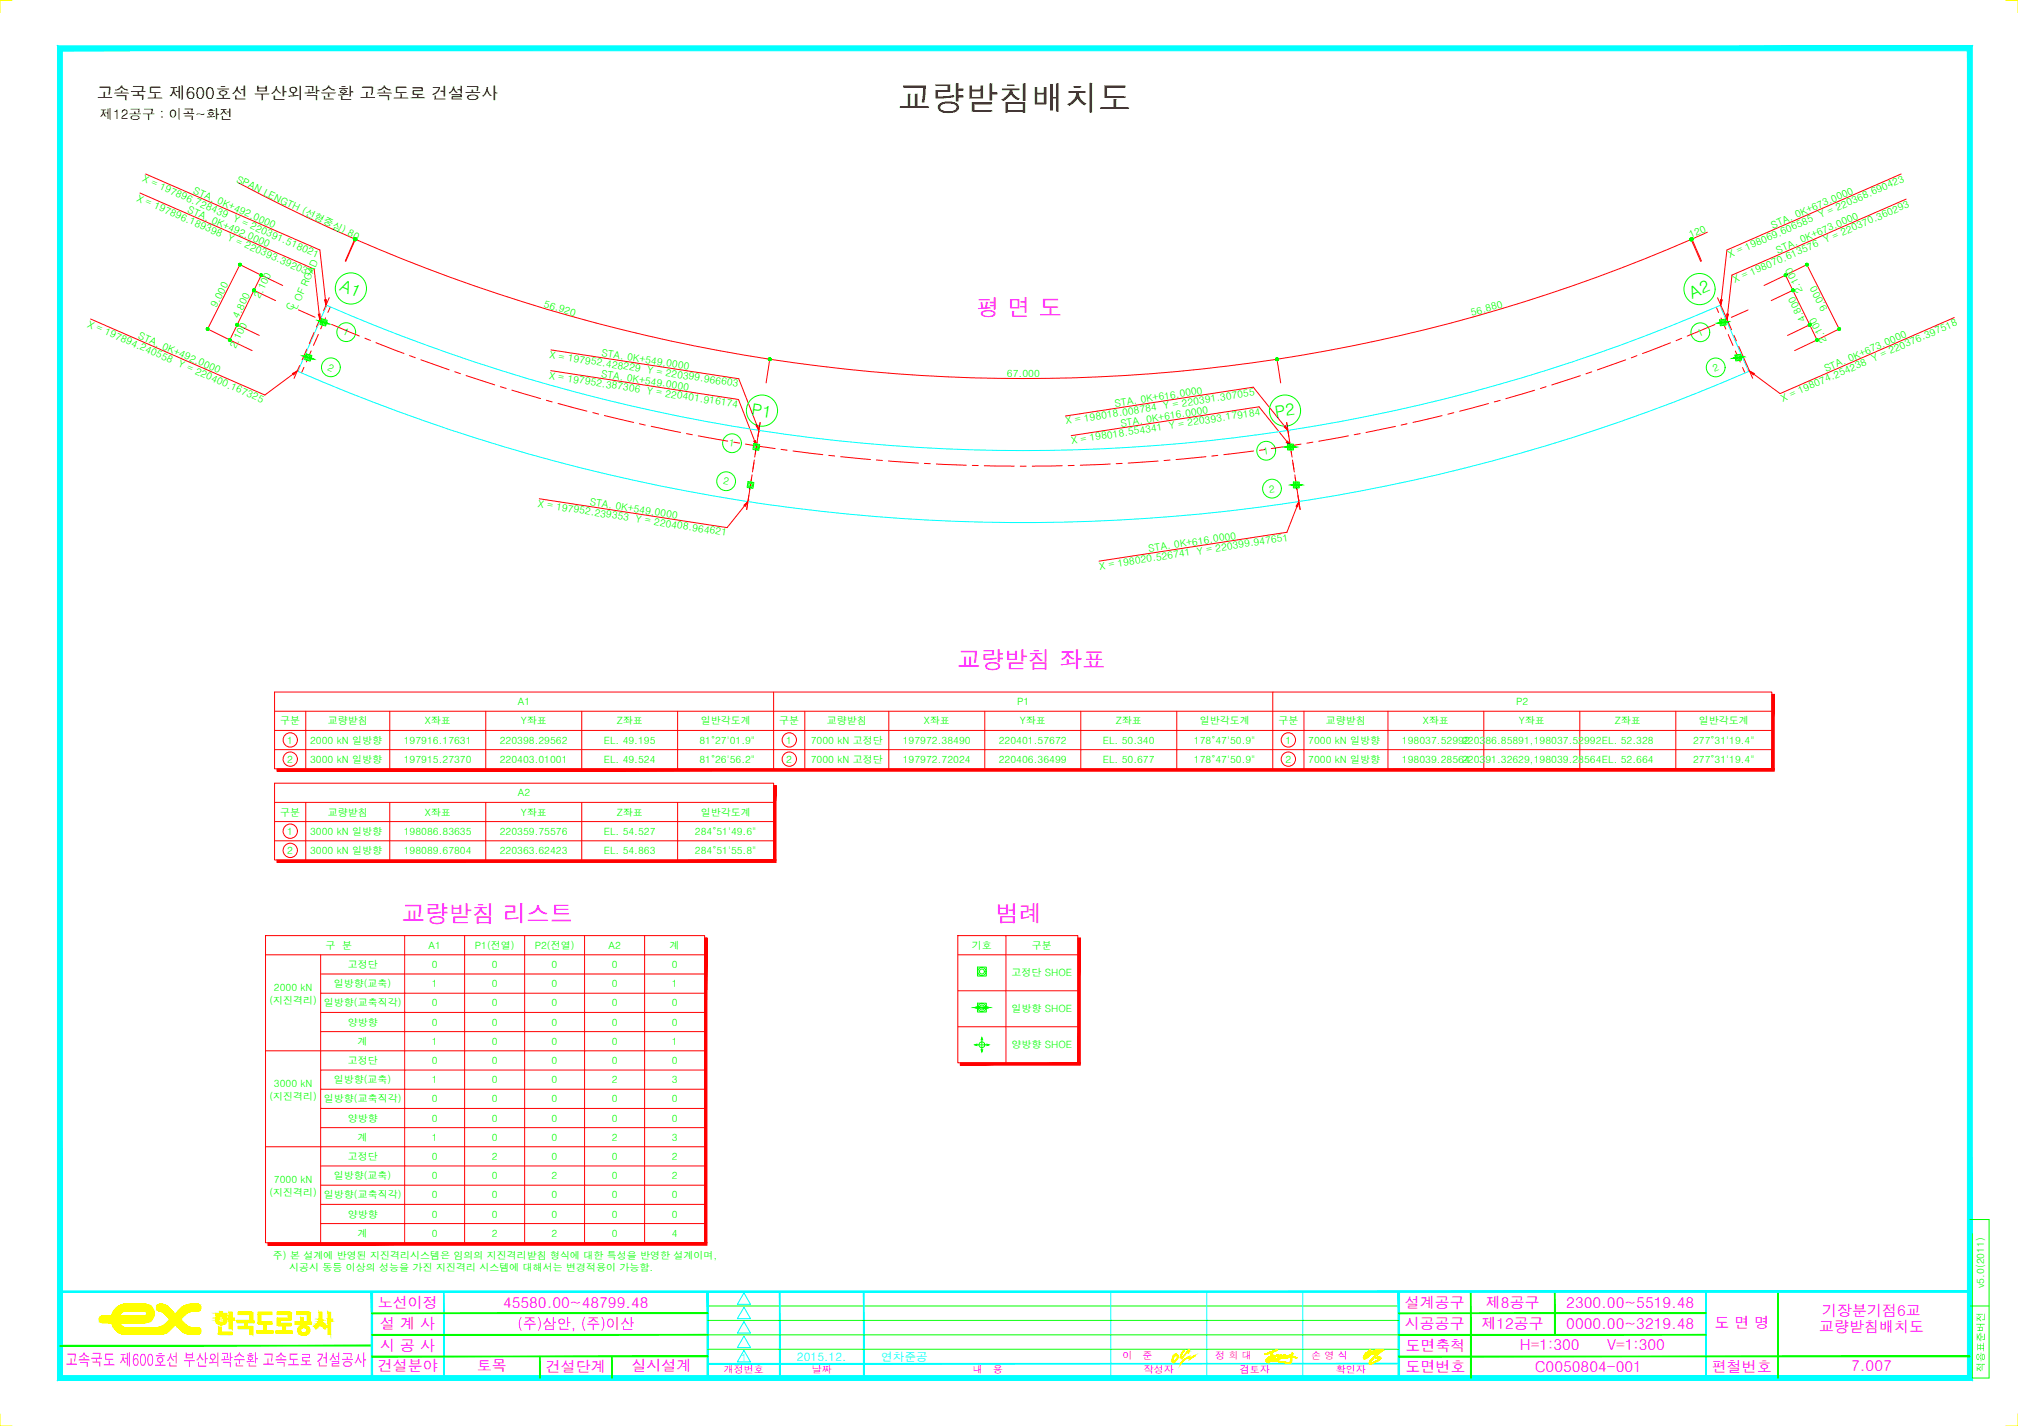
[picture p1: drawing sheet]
<svg xmlns="http://www.w3.org/2000/svg" width="841mm" height="594mm" viewBox="0 0 841 594" stroke-linecap="round" stroke-linejoin="round" font-family="sans-serif">
<defs><g id="words">
<text font-size="13.9" x="374.4" y="45.8">교량받침배치도</text>
<g font-size="9.7" fill="#f0f">
<text x="407" y="131.5">평 면 도</text>
<text x="399.1" y="278.3">교량받침 좌표</text>
<text x="167.5" y="384.1">교량받침 리스트</text>
<text x="415" y="384.1">범례</text>
</g>
<text font-size="6.9" x="40.3" y="41.3">고속국도 제600호선 부산외곽순환 고속도로 건설공사</text>
<g font-size="6.9" fill="#0f0">
<text x="141.3" y="120.7" transform="rotate(24 141.3 120.7)">A1</text>
<text x="705.3" y="124.5" transform="rotate(-24 705.3 124.5)">A2</text>
<text x="312.9" y="172.9" transform="rotate(9 312.9 172.9)">P1</text>
<text x="531.7" y="174.2" transform="rotate(-9 531.7 174.2)">P2</text>
</g>
<text font-size="6.9" fill="#f0f" x="27.2" y="569">고속국도 제600호선 부산외곽순환 고속도로 건설공사</text>
<g font-size="6.3" fill="#f0f">
<text x="157.5" y="545.1">노선이정</text>
<text x="209.6" y="544.8">45580.00~48799.48</text>
<text x="585.5" y="545.1">설계공구</text>
<text x="619.3" y="544.8">제8공구</text>
<text x="652.8" y="544.8">2300.00~5519.48</text>
<text x="759.4" y="548.4">기장분기점6교</text>
<text x="158.5" y="553.8">설 계 사</text>
<text x="215.6" y="553.8">(주)삼안, (주)이산</text>
<text x="585.5" y="553.8">시공공구</text>
<text x="617.4" y="553.9">제12공구</text>
<text x="652.8" y="553.9">0000.00~3219.48</text>
<text x="714.5" y="553.3">도 면 명</text>
<text x="758.1" y="554.9">교량받침배치도</text>
<text x="158.5" y="562.8">시 공 사</text>
<text x="585.8" y="562.9">도면축척</text>
<text x="633.4" y="562.6">H=1:300</text>
<text x="669.8" y="562.6">V=1:300</text>
<text x="157.5" y="571.3">건설분야</text>
<text x="198.7" y="571.2">토목</text>
<text x="227.5" y="571.4">건설단계</text>
<text x="263.2" y="571.2">실시설계</text>
<text x="585.8" y="571.7">도면번호</text>
<text x="639.7" y="571.6">C0050804-001</text>
<text x="713.5" y="571.4">편철번호</text>
<text x="771.5" y="571.3">7.007</text>
</g>
<text font-size="5.6" x="41.6" y="49.5">제12공구 : 이곡~화전</text>
<g font-size="4.9" fill="#0ff">
<text x="332.1" y="566.9">2015.12.</text>
<text x="367.3" y="566.9">연차준공</text>
</g>
<g font-size="4.2" fill="#0f0">
<text x="59.1" y="75.6" transform="rotate(24 59.1 75.6)">X = 197896.728439 Y = 220391.518021</text>
<text x="98.3" y="75.7" transform="rotate(26 98.3 75.7)">SPAN LENGTH (선형중심) 80</text>
<text x="56.7" y="83.5" transform="rotate(24 56.7 83.5)">X = 197896.189398 Y = 220393.392037</text>
<text x="80.3" y="80.4" transform="rotate(24 80.3 80.4)">STA. 0K+492.0000</text>
<text x="77.9" y="88.4" transform="rotate(24 77.9 88.4)">STA. 0K+492.0000</text>
<text x="738.9" y="95.3" transform="rotate(-24 738.9 95.3)">STA. 0K+673.0000</text>
<text x="704.6" y="99.3" transform="rotate(-24 704.6 99.3)">120</text>
<text x="720.9" y="107.5" transform="rotate(-24 720.9 107.5)">X = 198069.606585 Y = 220368.690423</text>
<text x="741" y="105.7" transform="rotate(-24 741 105.7)">STA. 0K+673.0000</text>
<text x="723" y="117.9" transform="rotate(-24 723 117.9)">X = 198070.613576 Y = 220370.360293</text>
<text x="108.3" y="124.6" transform="rotate(-64 108.3 124.6)">2.100</text>
<text x="751.5" y="121.3" transform="rotate(-116 751.5 121.3)">2.100</text>
<text x="90.3" y="128.5" transform="rotate(-63 90.3 128.5)">9.000</text>
<text x="121.8" y="129.7" transform="rotate(-67 121.8 129.7)">C</text>
<text x="123.7" y="129.3" transform="rotate(-66 123.7 129.3)">L OF ROAD</text>
<text x="226.4" y="127.9" transform="rotate(16 226.4 127.9)">56.920</text>
<text x="613.4" y="131.7" transform="rotate(-16 613.4 131.7)">56.880</text>
<text x="761.8" y="128.9" transform="rotate(-117 761.8 128.9)">9.000</text>
<text x="36.2" y="136" transform="rotate(24 36.2 136)">X = 197894.240558 Y = 220400.167325</text>
<text x="99.4" y="133" transform="rotate(-64 99.4 133)">4.800</text>
<text x="752.7" y="133.4" transform="rotate(-116 752.7 133.4)">4.800</text>
<text x="57.3" y="140.9" transform="rotate(24 57.3 140.9)">STA. 0K+492.0000</text>
<text x="142.6" y="139.3" transform="rotate(23 142.6 139.3)">1</text>
<text x="708.1" y="140.3" transform="rotate(-24 708.1 140.3)">1</text>
<text x="761.5" y="141.9" transform="rotate(-116 761.5 141.9)">2.100</text>
<text x="98.3" y="145.3" transform="rotate(-64 98.3 145.3)">2.100</text>
<text x="228.8" y="149.2" transform="rotate(9 228.8 149.2)">X = 197952.428229 Y = 220399.966603</text>
<text x="250.5" y="148.5" transform="rotate(9 250.5 148.5)">STA. 0K+549.0000</text>
<text x="136.1" y="153.9" transform="rotate(23 136.1 153.9)">2</text>
<text x="714.5" y="155" transform="rotate(-24 714.5 155)">2</text>
<text x="761" y="155.1" transform="rotate(-24 761 155.1)">STA. 0K+673.0000</text>
<text x="228.7" y="157.8" transform="rotate(9 228.7 157.8)">X = 197952.387306 Y = 220401.916174</text>
<text x="250.4" y="157.1" transform="rotate(9 250.4 157.1)">STA. 0K+549.0000</text>
<text x="419.7" y="157.2">67.000</text>
<text x="743" y="167.3" transform="rotate(-24 743 167.3)">X = 198074.254238 Y = 220376.397518</text>
<text x="464.8" y="169.6" transform="rotate(-9 464.8 169.6)">STA. 0K+616.0000</text>
<text x="444.3" y="176.8" transform="rotate(-9 444.3 176.8)">X = 198018.008784 Y = 220391.307055</text>
<text x="467.2" y="177.8" transform="rotate(-9 467.2 177.8)">STA. 0K+616.0000</text>
<text x="303.6" y="186" transform="rotate(9 303.6 186)">1</text>
<text x="446.7" y="185" transform="rotate(-9 446.7 185)">X = 198018.554341 Y = 220393.179184</text>
<text x="526.7" y="189.5" transform="rotate(-9 526.7 189.5)">1</text>
<text x="301.2" y="201.8" transform="rotate(9 301.2 201.8)">2</text>
<text x="529.1" y="205.3" transform="rotate(-8 529.1 205.3)">2</text>
<text x="224" y="211.2" transform="rotate(9 224 211.2)">X = 197952.239353 Y = 220408.964621</text>
<text x="245.7" y="210.5" transform="rotate(9 245.7 210.5)">STA. 0K+549.0000</text>
<text x="478.8" y="230.1" transform="rotate(-9 478.8 230.1)">STA. 0K+616.0000</text>
<text x="458.3" y="237.3" transform="rotate(-9 458.3 237.3)">X = 198020.526741 Y = 220399.947651</text>
<text x="215.8" y="293.8">A1</text>
<text x="423.9" y="293.8">P1</text>
<text x="631.9" y="293.8">P2</text>
<text x="116.8" y="301.8">구분</text>
<text x="136.6" y="301.8">교량받침</text>
<text x="177" y="301.8">X좌표</text>
<text x="217" y="301.8">Y좌표</text>
<text x="257" y="301.8">Z좌표</text>
<text x="292" y="301.8">일반각도계</text>
<text x="324.7" y="301.8">구분</text>
<text x="344.6" y="301.8">교량받침</text>
<text x="385" y="301.8">X좌표</text>
<text x="425" y="301.8">Y좌표</text>
<text x="465" y="301.8">Z좌표</text>
<text x="500" y="301.8">일반각도계</text>
<text x="532.8" y="301.8">구분</text>
<text x="552.6" y="301.8">교량받침</text>
<text x="593" y="301.8">X좌표</text>
<text x="633" y="301.8">Y좌표</text>
<text x="673" y="301.8">Z좌표</text>
<text x="708" y="301.8">일반각도계</text>
<text x="119.7" y="309.8">1</text>
<text x="129.2" y="309.8">2000 kN 일방향</text>
<text x="168.3" y="309.8">197916.17631</text>
<text x="208.3" y="309.8">220398.29562</text>
<text x="251.7" y="309.8">EL. 49.195</text>
<text x="291.5" y="309.8">81°27'01.9&quot;</text>
<text x="327.7" y="309.8">1</text>
<text x="337.9" y="309.8">7000 kN 고정단</text>
<text x="376.3" y="309.8">197972.38490</text>
<text x="416.3" y="309.8">220401.57672</text>
<text x="459.7" y="309.8">EL. 50.340</text>
<text x="497.6" y="309.8">178°47'50.9&quot;</text>
<text x="535.7" y="309.8">1</text>
<text x="545.2" y="309.8">7000 kN 일방향</text>
<text x="584.3" y="309.8">198037.52992</text>
<text x="609.3" y="309.8">220386.85891,198037.52992EL. 52.328</text>
<text x="705.6" y="309.8">277°31'19.4&quot;</text>
<text x="119.7" y="317.8">2</text>
<text x="129.2" y="317.8">3000 kN 일방향</text>
<text x="168.3" y="317.8">197915.27370</text>
<text x="208.3" y="317.8">220403.01001</text>
<text x="251.7" y="317.8">EL. 49.524</text>
<text x="291.5" y="317.8">81°26'56.2&quot;</text>
<text x="327.7" y="317.8">2</text>
<text x="337.9" y="317.8">7000 kN 고정단</text>
<text x="376.3" y="317.8">197972.72024</text>
<text x="416.3" y="317.8">220406.36499</text>
<text x="459.7" y="317.8">EL. 50.677</text>
<text x="497.6" y="317.8">178°47'50.9&quot;</text>
<text x="535.7" y="317.8">2</text>
<text x="545.2" y="317.8">7000 kN 일방향</text>
<text x="584.3" y="317.8">198039.28564</text>
<text x="609.3" y="317.8">220391.32629,198039.28564EL. 52.664</text>
<text x="705.6" y="317.8">277°31'19.4&quot;</text>
<text x="215.8" y="331.8">A2</text>
<text x="116.8" y="339.8">구분</text>
<text x="136.6" y="339.8">교량받침</text>
<text x="177" y="339.8">X좌표</text>
<text x="217" y="339.8">Y좌표</text>
<text x="257" y="339.8">Z좌표</text>
<text x="292" y="339.8">일반각도계</text>
<text x="119.7" y="347.8">1</text>
<text x="129.2" y="347.8">3000 kN 일방향</text>
<text x="168.3" y="347.8">198086.83635</text>
<text x="208.3" y="347.8">220359.75576</text>
<text x="251.7" y="347.8">EL. 54.527</text>
<text x="289.6" y="347.8">284°51'49.6&quot;</text>
<text x="119.7" y="355.8">2</text>
<text x="129.2" y="355.8">3000 kN 일방향</text>
<text x="168.3" y="355.8">198089.67804</text>
<text x="208.3" y="355.8">220363.62423</text>
<text x="251.7" y="355.8">EL. 54.863</text>
<text x="289.6" y="355.8">284°51'55.8&quot;</text>
<text x="135.6" y="395.3">구 분</text>
<text x="178.6" y="395.3">A1</text>
<text x="197.9" y="395.3">P1(전열)</text>
<text x="222.8" y="395.3">P2(전열)</text>
<text x="253.5" y="395.3">A2</text>
<text x="279.1" y="395.3">계</text>
<text x="405" y="395.3">기호</text>
<text x="430.1" y="395.3">구분</text>
<text x="144.9" y="403.3">고정단</text>
<text x="179.9" y="403.3">0</text>
<text x="204.9" y="403.3">0</text>
<text x="229.9" y="403.3">0</text>
<text x="254.9" y="403.3">0</text>
<text x="280" y="403.3">0</text>
<text x="421.6" y="406.8">고정단 SHOE</text>
<text x="114.1" y="413">2000 kN</text>
<text x="139.1" y="411.3">일방향(교축)</text>
<text x="179.9" y="411.3">1</text>
<text x="204.9" y="411.3">0</text>
<text x="229.9" y="411.3">0</text>
<text x="254.9" y="411.3">0</text>
<text x="280" y="411.3">1</text>
<text x="112.3" y="418.4">(지진격리)</text>
<text x="135" y="419.3">일방향(교축직각)</text>
<text x="179.9" y="419.3">0</text>
<text x="204.9" y="419.3">0</text>
<text x="229.9" y="419.3">0</text>
<text x="254.9" y="419.3">0</text>
<text x="280" y="419.3">0</text>
<text x="421.6" y="421.8">일방향 SHOE</text>
<text x="144.9" y="427.3">양방향</text>
<text x="179.9" y="427.3">0</text>
<text x="204.9" y="427.3">0</text>
<text x="229.9" y="427.3">0</text>
<text x="254.9" y="427.3">0</text>
<text x="280" y="427.3">0</text>
<text x="149.1" y="435.3">계</text>
<text x="179.9" y="435.3">1</text>
<text x="204.9" y="435.3">0</text>
<text x="229.9" y="435.3">0</text>
<text x="254.9" y="435.3">0</text>
<text x="280" y="435.3">1</text>
<text x="421.6" y="436.8">양방향 SHOE</text>
<text x="144.9" y="443.3">고정단</text>
<text x="179.9" y="443.3">0</text>
<text x="204.9" y="443.3">0</text>
<text x="229.9" y="443.3">0</text>
<text x="254.9" y="443.3">0</text>
<text x="280" y="443.3">0</text>
<text x="114.1" y="453">3000 kN</text>
<text x="139.1" y="451.3">일방향(교축)</text>
<text x="179.9" y="451.3">1</text>
<text x="204.9" y="451.3">0</text>
<text x="229.9" y="451.3">0</text>
<text x="254.9" y="451.3">2</text>
<text x="280" y="451.3">3</text>
<text x="112.3" y="458.4">(지진격리)</text>
<text x="135" y="459.3">일방향(교축직각)</text>
<text x="179.9" y="459.3">0</text>
<text x="204.9" y="459.3">0</text>
<text x="229.9" y="459.3">0</text>
<text x="254.9" y="459.3">0</text>
<text x="280" y="459.3">0</text>
<text x="144.9" y="467.2">양방향</text>
<text x="179.9" y="467.2">0</text>
<text x="204.9" y="467.2">0</text>
<text x="229.9" y="467.2">0</text>
<text x="254.9" y="467.2">0</text>
<text x="280" y="467.2">0</text>
<text x="149.1" y="475.2">계</text>
<text x="179.9" y="475.2">1</text>
<text x="204.9" y="475.2">0</text>
<text x="229.9" y="475.2">0</text>
<text x="254.9" y="475.2">2</text>
<text x="280" y="475.2">3</text>
<text x="144.9" y="483.2">고정단</text>
<text x="179.9" y="483.2">0</text>
<text x="204.9" y="483.2">2</text>
<text x="229.9" y="483.2">0</text>
<text x="254.9" y="483.2">0</text>
<text x="280" y="483.2">2</text>
<text x="139.1" y="491.3">일방향(교축)</text>
<text x="179.9" y="491.3">0</text>
<text x="204.9" y="491.3">0</text>
<text x="229.9" y="491.3">2</text>
<text x="254.9" y="491.3">0</text>
<text x="280" y="491.3">2</text>
<text x="114.1" y="493">7000 kN</text>
<text x="112.3" y="498.4">(지진격리)</text>
<text x="135" y="499.3">일방향(교축직각)</text>
<text x="179.9" y="499.3">0</text>
<text x="204.9" y="499.3">0</text>
<text x="229.9" y="499.3">0</text>
<text x="254.9" y="499.3">0</text>
<text x="280" y="499.3">0</text>
<text x="144.9" y="507.3">양방향</text>
<text x="179.9" y="507.3">0</text>
<text x="204.9" y="507.3">0</text>
<text x="229.9" y="507.3">0</text>
<text x="254.9" y="507.3">0</text>
<text x="280" y="507.3">0</text>
<text x="149.1" y="515.3">계</text>
<text x="179.9" y="515.3">0</text>
<text x="204.9" y="515.3">2</text>
<text x="229.9" y="515.3">2</text>
<text x="254.9" y="515.3">0</text>
<text x="280" y="515.3">4</text>
<text x="113.7" y="524.3">주) 본 설계에 반영된 지진격리시스템은 임의의 지진격리받침 형식에 대한 특성을 반영한 설계이며,</text>
<text x="120.6" y="529.5">시공시 동등 이상의 성능을 가진 지진격리 시스템에 대해서는 변경적용이 가능함.</text>
<text x="827" y="536.7" transform="rotate(-90 827 536.7)">v5.0(2011)</text>
<text x="827" y="571.6" transform="rotate(-90 827 571.6)">적용표준버전</text>
</g>
<text font-size="4.2" fill="#0ff" x="308.9" y="567">1</text>
<g font-size="4.2" fill="#f0f">
<text x="467.9" y="566.1">이</text>
<text x="476.2" y="566.1">준</text>
<text x="506.5" y="566">정 희 대</text>
<text x="546.5" y="566">손 영 식</text>
<text x="301.7" y="572.1">개정번호</text>
<text x="338.3" y="572">날짜</text>
<text x="405.4" y="572.1">내</text>
<text x="413.7" y="572.1">용</text>
<text x="476.7" y="572">작성자</text>
<text x="516.7" y="572">검토자</text>
<text x="556.7" y="572">확인자</text>
</g>
</g></defs>
<!-- layer: CX-BORD-LIN2 -->
<path d="M821 508.1h8v66h-7v-60M295 544.1h288M295 550.1h288M295 556.1h288M821 544.1h8M295 562.1h288" fill="none" stroke="#0f0" stroke-width=".42"/>
<!-- layer: CX-BORD-LIN1 -->
<g fill="#0ff" stroke="#0ff" stroke-width=".42">
<path d="M295 568.2h288v-.2zM295 568h288l-288 .2z"/>
<path d="M24 575.1h798l-2-2zM24 575.1l2-2h794zM24 19.1v556l2-2zM24 19.1l2 2v552zM24 19.1l2 2 796-2zM26 21.1l796-2-2 2zM822 19.1l-2 2 2 554zM820 21.1l2 554-2-2z"/>
<path d="M154.7 538.1v36h.6zM154.7 538.1h.6v36z"/>
<path d="M184.8 538.1v36h.3zM184.8 538.1h.3v36z"/>
<path d="M294.7 538.1v36h.6zM294.7 538.1h.6v36z"/>
<path d="M324.8 538.1v36h.3zM324.8 538.1h.3v36z"/>
<path d="M359.8 538.1v36h.3zM359.8 538.1h.3v36z"/>
<path d="M582.7 538.1v36h.6zM582.7 538.1h.6v36z"/>
<path d="M710.8 538.1v36h.3zM710.8 538.1h.3v36z"/>
<path d="M25 538.4h796v-.6zM25 537.8h796l-796 .6z"/>
</g>
<!-- layer: CX-BORD-LIN2 -->
<g fill="#0f0" stroke="#0f0" stroke-width=".42">
<path d="M25 560.8h130v-.3zM25 560.5h130l-130 .3z"/>
<path d="M224.8 565.1v9h.3zM224.8 565.1h.3v9z"/>
<path d="M254.8 565.1v9h.3zM254.8 565.1h.3v9z"/>
<path d="M612.8 538.1v36h.3zM612.8 538.1h.3v36z"/>
<path d="M647.8 538.1v18h.3zM647.8 538.1h.3v18z"/>
<path d="M740.8 538.1v36h.3zM740.8 538.1h.3v36z"/>
<path d="M155 547.3h140v-.3zM155 547h140l-140 .3z"/>
<path d="M155 556.2h140v-.3zM155 555.9h140l-140 .3z"/>
<path d="M155 565.2h140v-.2zM155 565h140l-140 .2z"/>
<path d="M583 547.3h128v-.3zM583 547h128l-128 .3z"/>
<path d="M583 556.2h128v-.3zM583 555.9h128l-128 .3z"/>
<path d="M583 565.2h238v-.2zM583 565h238l-238 .2z"/>
</g>
<!-- layer: CX-BORD-LIN1 -->
<path d="M310 538.6l2.8 4.8h-5.5zM463 538.1v36M503 538.1v36M543 538.1v36M310 544.6l2.8 4.8h-5.5zM310 550.6l2.8 4.8h-5.5zM310 556.7l2.8 4.7h-5.5zM310 562.6l2.8 4.8h-5.5z" fill="none" stroke="#0ff" stroke-width=".42"/>
<!-- layer: CX-MISC -->
<g fill="none" stroke="#ff0" stroke-width=".42">
<path d="M5 .1h-5v5M841 .1h-5h5v5M46.6 548.2h13.6M46.6 548.2h.1M46.6 548.2a6.2 6.2 0 0 1 5-4.8h8.6a3.9 3.9 0 0 1 4.1 3.8 3.9 3.9 0 0 1-4.1 3.9l-17.5-.1a1.42 1.42 0 0 1-1.3-1.4 1.42 1.42 0 0 1 1.3-1.4h7.1M46.6 548.2a6.4 6.4 0 0 0 4.6 7.6M52.2 546.2h8.1a1.01 1.01 0 0 1 .9 .9 1.01 1.01 0 0 1-.8 1.1M52.2 553.1h12.9M52.3 546.2a3.5 3.5 0 0 0-2.8 3.4 3.5 3.5 0 0 0 2.8 3.5M60.4 548.2h-.1M66.3 546.1l1.8 .8 2.7 2.7 2.2-2.2-2.9-2.9a3.6 3.6 0 0 0-4.6-.5l-.2 1.2 .4 .7 .8 .3M69 551.4l1.8-1.8 2.2 2.2-2.4 2.4"/>
<path d="M69.1 551.4l-1.6 1.1-2.4 .6M70.7 554.2l-1.6 1.1-1.8 .6-16.1-.1M73 547.4l2.2 2.2-2.2 2.2-2.2-2.2zM77.6 552l-2.4-2.4-2.2 2.2 2.4 2.4M77.6 552l1.2 .8 1.4 .3M80.2 553.1h2.3M82.6 553.1a1.44 1.44 0 0 1 1.1 1.3 1.44 1.44 0 0 1-1.1 1.5l-4.3-.2-1.9-.7-1.1-.9M82.9 546.1h.1M82.9 546.1a1.47 1.47 0 0 0 .8-1.5 1.47 1.47 0 0 0-1.1-1.2h-3.7l-1.9 .5-1.1 .7-2.9 2.8 2.2 2.2 1.8-1.8M82.9 546.1h-.1a6.8 6.8 0 0 0-5.7 1.7M89.9 549.8l.3-1.1 .5-.6h-.8v-.9h1.8v-.8h1.1v.8h1.7v.9h-.8l.8 1.7M90 549.7a2.27 2.27 0 0 0 2.2 2.2 2.27 2.27 0 0 0 2.3-2.2"/>
<path d="M91.1 552.8v1a1.46 1.46 0 0 0 .6 2.1l5.1 .1v-1h-4.6v-2.1h-1.1M91.6 548.6a1.38 1.38 0 0 1 1.8 .7 1.38 1.38 0 0 1-.8 1.9 1.43 1.43 0 0 1-1.5-.9 1.43 1.43 0 0 1 .5-1.7zM95.5 546.7h1.3v2.5h.8v.9h-.8v3.4h-1.3zM99.3 546.7h5.5l.5 .3v3.1h.6v.9h-2.9v1.6h2.3v3.4h-1.1v-2.5h-4.9v-.9h2.6v-1.6h-3.1v-.9h5.4v-2.5h-4.9zM107.6 551v-4.3h5.7v.9h-4.6v3.1h4.6v1h-2.3v2.8h2.9v.8h-6.9v-.8h2.9v-2.8h-1.7M107.6 551l.6 .6M115.6 551.6l.2 .5M120.7 546.7h-5.1v.9h4.5v1.6h-4.5v2.5M120.7 546.7l.4 .1M121.1 546.9l.2 3.2h-4.6v1.2h4.6v1h-2.3v2.2h2.8v.8h-6.8v-.8h2.9v-2.2l-2.1-.3M124.8 552.7a2.29 2.29 0 0 1 3.3-.3 2.29 2.29 0 0 1 .2 3.3 2.29 2.29 0 0 1-3.2 .2 2.29 2.29 0 0 1-.3-3.2zM129.3 547.3l-.4-.6h-5.3v.9h4.5v3.1h-1.7v-1.8h-1.1v1.8h-2.3v1h6.8v-1h-.6v-3.4"/>
<path d="M132.7 550.6l-1.7 1.9M132.7 552.5l-1 1-.7-.9M133.5 551.4l-.8 1.2M133.6 551.4l1.8 2.1 .7-.9M134.4 550.6l.8 1.1M134.4 550.6l-.3-.9v-3h-1.1v3l-.3 .9M135.2 551.6l.9 .9M527.4 564.1v.2M527.4 564.1h.1M527.4 566.9h.1M527.5 564.1h.1M527.5 566.8h.1"/>
<path d="M527.5 566.7h.1M527.6 564.3h.1M527.6 564v.3M527.6 567.2h.1M527.7 567.1l.4 .4h.8M527.7 566.8h-.3l.2 .2M527.7 564v.2M527.8 564h.1M527.8 564.2h.1M527.9 566.3h.1M527.9 566.2l-.1 .4-.3 .1M527.9 563.9v.3"/>
<path d="M527.9 566.2h.1M528 563.9h.1M528 566.4l-.4 .1v.7l.6 .4h.6l.1-.6h.3M528.1 564.1h.1M528.1 566.1l-.4 .8h-.3M528.1 563.9v.2M528.1 566h.1M528.1 566v.3M528.1 567.4v.1M528.2 566.6h.1M528.2 566.5l1.5 .2M528.2 563.8h.1"/>
<path d="M528.2 563.8v.3h-.9l.2 .2M528.3 566.5h.1M528.3 565.8h.1M528.3 567.5v.1M528.4 565.8h.1M528.4 566.4h.1M528.4 565.8l-.1 .3-.7 .5-.1 .5 .3 .2M528.4 563.7l-.1 .3M528.4 566.4v.3M528.4 567.5v.2M528.5 567.7h.1M528.5 563.7h.1"/>
<path d="M528.5 563.7v.2l-.9 .1-.1 .3M528.5 566.4h.1M528.5 565.6l.1 .3-.5 .1M528.5 563.6l.1 .3M528.5 566.4v.3M528.6 565.6h.1M528.6 567.7h.1M528.6 566.4v.3M528.7 566.4h.1M528.7 566.6h.1M528.7 567.3h.1M528.7 563.6h.1"/>
<path d="M528.7 566.8h1.6M528.7 563.6v.2M528.8 566.4h.1M528.8 565.5h.1M528.8 566.8h.1M528.8 565.5v.3M528.8 566.4l-.1 .4M528.8 563.6h.1M528.9 566.6h.1M528.9 566.8h.1M528.9 566.3l-.1 .5M528.9 566.3h.1"/>
<path d="M528.9 565.4h.1M528.9 563.5l-.1 .3M529 565.4h.1M529 565.3v.3l-1 .5M529 566.3v.5M529 566.6h.1M529 566.9h.1M529 567.3h.1M529 563.5h.1M529 566.9v.6l-.4 .2M529 563.5v.2l-.8 .1M529 566.3h.1"/>
<path d="M529 565.3h.1M529 566.8h.1M529.1 566.5h.1M529.1 567.2l-.4 .4M529.1 566.6h.1M529.1 566.3l-.1 1-.3 .4M529.1 563.4l-.1 .3M529.2 566.3h.1M529.2 566.6h.1M529.2 563.4h.1M529.2 566.3v.8l-.3 .1M529.2 565.2h.1"/>
<path d="M529.2 563.4l-.8 .3M529.2 565.2v.3M529.3 565.2h.1M529.3 563.4h.1M529.3 566.2h.1M529.3 563.3v.3M529.3 566.8h.1M529.3 563.6h.1M529.3 563.3h.1M529.3 565.1v.3l-.5 .1M529.4 563.3h.1M529.4 565.8h.1"/>
<path d="M529.4 566.7h.1M529.4 566.9h.1M529.4 566.8h.1M529.4 566.6h-1.2M529.4 563.3v.3M529.4 565.1v.3M529.5 565.7h.1M529.5 566.8h.1M529.5 565.3l.6-.6h.7v1.1M529.5 566.9h1.9M529.5 566.7v.2M529.5 563.3h.1"/>
<path d="M529.5 566.7h.1M529.5 566.5h.1M529.5 565.1h.1M529.5 566.9h.1M529.5 563.3v.2l-2.2 .7M529.5 565.3h.1M529.6 566.3h.1M529.6 566.7h.1M529.6 566.1h.1M529.6 563.5h.1M529.6 566.1l-.6 .8M529.6 566.1l-.3 .1"/>
<path d="M529.6 564.7h.1M529.6 564.9h.1M529.6 565.8h.1M529.6 566.9h.1M529.6 564.7h.2M529.6 564.8h1.3M529.6 564.9h1.3M529.6 565.8l-.2 1.1M529.6 565.9l-.2 .1M529.6 563.2v.3M529.6 564.7l-.1 1.8M529.7 563.2h.1"/>
<path d="M529.7 564.4h.1M529.7 564.5h.1M529.7 566.7h.1M529.7 564.1h.2M529.7 564.1h.1M529.7 565.5h.1M529.7 565.6l-.2 .1M529.7 565.5l-.2 1M529.7 563.9h.2M529.7 566.2v.3M529.7 566.7v.2M529.8 563.2h.1"/>
<path d="M529.8 565.3h.1M529.8 565.4h.1M529.8 566.8h.1M529.8 563.8h.1M529.8 563.4h.1M529.8 565.3l-.9 .1-.1 .3-.4 .1M529.8 565.2h-.7v.3l-1.3 .8M529.8 565.4l-.3 .1M529.8 563.2v2.2M529.8 566.2v.2M529.8 566.7v.2M529.8 563.7h.2"/>
<path d="M529.8 566.9h.1M529.8 563.5l.2 .1M529.8 564.6h.1M529.8 564.7h.1M529.8 564.9h.1M529.8 564.4h.1M529.8 564.5h.1M529.8 566.2h.1M529.8 566.4h.1M529.8 563.5h.1M529.9 563.9h.1M529.9 564.9h.1"/>
<path d="M529.9 564.1h.1M529.9 564.2h.1M529.9 564.3h.1M529.9 566.2h.1M529.9 563.3h.1M529.9 564.3h-.2M529.9 566.2v.2M529.9 566.8v.1M529.9 563.1h.1M529.9 566.8h.1M529.9 566.9h.1M529.9 563.8h.1"/>
<path d="M529.9 563.9h-.2v1.9h-.3M529.9 564.8v.3l-.6 .1M529.9 563.1v1.2M530 566.8h.1M530 563.7h.1M530 563.1h.1M530 566.4h.1M530 566.2h.1M530 566.4l-1.8 .1M530 564.8v.3M530 566.2v.2M530.1 563.1h.1"/>
<path d="M530.1 564.8h.1M530.1 563l-.3 .7M530.1 566.8l-.1 .1M530.1 566.4h.1M530.1 566.9h.1M530.1 563v.4h-.3M530.1 566.8v.1M530.1 563h.1M530.1 566.2h.1M530.1 566.8h.1M530.1 563.3l-.9 .1M530.1 566.2v.2"/>
<path d="M530.2 563h.1M530.2 566.2v.2M530.2 566.8v.1M530.2 566.4h.1M530.3 564.7h.1M530.3 565h.1M530.3 566.8h.1M530.3 566.9h.1M530.3 564.7l-.1 .3M530.3 566.3h.1M530.3 564.7v.2M530.3 566.8v.1"/>
<path d="M530.4 566.9h.1M530.4 562.9l-.1 .3-.8 .1M530.4 566.1l-.1 .3M530.4 564.7h.1M530.4 564.9h.1M530.4 566.1h.1M530.4 566.1v.2M530.4 566.8v.2M530.4 562.9h.1M530.4 566.3h.1M530.4 567h.1M530.4 567h1.7"/>
<path d="M530.5 563.2h.1M530.5 564.7h.1M530.5 564.7h.2M530.5 562.8v.4M530.5 564.7l-.1 .2M530.5 567h.1M530.5 566.1v.2l-1.8 .1M530.5 562.8v.3M530.5 564.7v.2M530.5 566.9v.1M530.6 563.1h.1M530.6 566.9h.1"/>
<path d="M530.6 563.1l-1.6 .4M530.6 562.8h.1M530.6 564.9h.1M530.6 564.7v.2M530.6 566.1v.2M530.6 564.7h.1M530.6 566.3h.1M530.6 566.1h.1M530.6 566.9v.1M530.7 562.8h.1M530.7 563h.1M530.7 567h.1"/>
<path d="M530.7 565.4h.1M530.7 565.5h.1M530.7 565.3h.2M530.7 562.8l-.1 .3M530.7 566.1h.1M530.7 565.1h.1M530.7 566.3h.1M530.7 564.7l.1 1 .2 .1 .1-.4M530.7 562.7v.3M530.7 566.1v.2M530.7 566.9l.1 .1M530.7 565h.2"/>
<path d="M530.8 562.7h.1M530.8 566.9h.1M530.8 566.1h.1M530.8 566.1v.2M530.8 566.9l.1 .1M530.9 562.7h.1M530.9 566.3h.1M530.9 566.9h.1M530.9 567h.1M530.9 564.8h.1M530.9 562.7l-.1 .3M530.9 565h.1"/>
<path d="M530.9 564.9l.1 .9M530.9 566.1v.2M530.9 566.1h.1M530.9 565.1h.1M530.9 566.9v.1M530.9 565.1h-.2M531 563h.1M531 566.9h.1M531 567h.1M531 562.6v.4M531 566.1v.2M531 566.9v.1"/>
<path d="M531.1 562.6h.1M531.1 566.3h.1M531.1 566.9h.1M531.1 566.1h.1M531.2 562.6h.1M531.2 562.6l-.1 .3-.8 .1-.1 .3M531.2 566.1v.2M531.2 566.9l1.8 .3M531.2 566.9h.1M531.2 566.1h.1M531.2 566.3h.1M531.2 566.9v.2"/>
<path d="M531.3 567h.1M531.3 567.1h.1M531.3 562.6l-.1 .3M531.3 566.1v.2M531.4 562.6h.1M531.4 565.2h.1M531.4 567.1h.1M531.4 566.9h.1M531.4 562.5h.1M531.4 566.2h.1M531.4 562.5l-.1 .3M531.4 565.1l-.1 .4h-.7"/>
<path d="M531.4 566.9v.2M531.4 565.4l-.8 .1M531.5 566.1h.1M531.5 562.5v.3l-1.1 .1M531.5 566.9v.2M531.5 562.5h.1M531.5 566h.1M531.5 566.2h.1M531.5 567.1h.1M531.5 567h.1M531.5 565.1v.3M531.5 566v.2"/>
<path d="M531.5 562.8h.1M531.6 562.5h.1M531.6 567.1h.1M531.6 562.5l-.1 .3M531.6 567l-.1 .1M531.6 566.2l-2.4 .1M531.6 566.2h.1M531.6 566h.1M531.6 567h.1M531.6 562.5h.4M531.7 562.5h.1M531.7 566h.1"/>
<path d="M531.7 564.9l-.5 .7M531.7 566v.2M531.7 567.1h.1M531.7 567h.1M531.7 566.2h.1M531.7 564.9h.1M531.7 562.4v.3l-1.1 .1M531.7 567v.1M531.8 566h.1M531.8 566.2h.1M531.8 566v.2M531.8 562.4h.1"/>
<path d="M531.8 567.1h.1M531.8 562.4l-.1 .3M531.9 564.8h.1M531.9 566v.2M531.9 562.4h.1M531.9 566h.1M531.9 566.2h.1M531.9 567h.1M531.9 567.1h.1M531.9 562.4l-1 .3v.3l-.9 .1M531.9 567v.2M532 567v.2"/>
<path d="M532 566v.2M532 562.5h.1M532 566h.1M532 567h.1M532 567.2h.1M532 562.5h-.6M532.1 567h.1M532.1 567.2h.1M532.1 565.9h.1M532.1 566.1h.1M532.1 564.6h.1M532.1 564.6l-1 1.1-.4-.1 .2-.4"/>
<path d="M532.1 565.9v.2M532.1 567v.2M532.2 565.9v.2M532.2 567v.2M532.2 565.9h.1M532.2 566.1h.1M532.2 567.2h.1M532.2 564.6v.2M532.3 566.1h.1M532.3 564.8h.1M532.3 564.8l-.9 .4M532.3 564.8v-.3h.5v1"/>
<path d="M532.3 566.1l-2.2 .1M532.3 567.1v.1M532.3 565.9h.1M532.3 565.9v.2M532.3 567.1h.1M532.3 564.7h.1M532.4 567.1h.1M532.4 564.7h.1M532.4 564.5v.2M532.4 567.1v.1M532.4 567.2h.1M532.4 566.1h.1"/>
<path d="M532.4 565.9h.1M532.4 567.2l1 .1M532.4 565.9v.2M532.5 565.9h.1M532.5 567.1h.1M532.5 567.1v.1M532.5 567.2h.1M532.5 564.7h.1M532.6 566.1h.1M532.6 564.4v.3M532.6 567.1v.1M532.6 565.9h.1"/>
<path d="M532.6 567.1h.1M532.6 564.4h.1M532.6 564.7h.1M532.6 565.9v.2M532.7 565.2h.1M532.7 564.7l-.2-.3-.6 .6M532.7 565.3h.4M532.7 565.9v.2M532.7 567.1v.1M532.7 567.2h.1M532.7 565h.1M532.7 565.1h.1"/>
<path d="M532.7 567.1h.1M532.7 565h.7M532.8 566.1h.1M532.8 565.9h.1M532.8 564.7h.2M532.8 564.8h.2M532.8 564.7h.1M532.8 565.8v.3M532.8 567.1v.1M532.8 567.2h.1M532.8 565.8h.1M532.9 567.2h.1"/>
<path d="M532.9 565.8h.1M532.9 565.1h.1M532.9 566.1h.1M532.9 566.1h-2.1M533 566h.1M533 564.9h.1M533 564.9h-.2l.1 .6v-.9l-.9 .1v.3h-.5M533 565.8l-.1 .3M533 567.2h.1M533 567.3h.1M533 565h.1M533 567.3l1.1 .1"/>
<path d="M533 567.2v.1M533.1 566h.1M533.1 565.8h.1M533.1 565l-.1 .3M533.1 565.8v.2M533.1 567.2v.1M533.1 567.3h.1M533.2 567.2h.1M533.2 565.8h.1M533.2 566h.1M533.2 565.8v.2M533.2 567.2l.1 .1"/>
<path d="M533.3 567.3h.1M533.3 565.8h.1M533.3 565.8v.2M533.3 567.2v.1M533.4 566h.1M533.4 567.3h.1M533.4 567.2h.1M533.4 565.8h.1M533.4 565l.1-.3h.7v.5M533.4 565.8v.2M533.5 567.3h.1M533.5 566h.1"/>
<path d="M533.5 565.8h.1M533.5 565.8v.2M533.6 567.4h.1M533.6 565.8h.1M533.6 565.9h.1M533.6 564.6l-.5 .6h-.4M533.7 567.3h.1M533.7 565.8h.1M533.7 564.5h.1M533.7 564.5h.4v.6l.9-.3M533.7 564.5l-.5 .7M533.7 565.7l-.1 .3"/>
<path d="M533.7 567.3l.9 .2M533.7 565.7v.2M533.8 564.7h.1M533.8 565.9h.1M533.8 565.7h.1M533.8 564.5l-.1 .2M533.8 567.3h.1M533.8 564.5v.2M533.8 565.7v.2M533.8 567.3v.1M533.9 564.5h.1M533.9 565.9h.1"/>
<path d="M533.9 564.7h.1M533.9 565.7h.1M533.9 567.4h.1M534 565.9l-2.5 .1M534 564.5v.2M534 565.7v.2M534 567.4v.1M534 564.7h.1M534 565.9h.1M534 565.7h.1M534 567.5h.1M534 567.4l1.2 .1"/>
<path d="M534.1 564.8h.1M534.1 565.7h.1M534.1 565.9h.1M534.1 567.4h.1M534.1 567.5h.1M534.2 567.5h.1M534.2 564.8h.1M534.2 565.8h.1M534.2 565.7h.1M534.2 567.4h.1M534.2 564.7l-1.5 .5M534.2 565.7v.2"/>
<path d="M534.2 567.4v.1M534.2 564.9h.1M534.2 565.2h.1M534.2 564.9v.3M534.3 565.8h.1M534.3 565.6h.1M534.3 567.4h.1M534.3 567.5h.1M534.3 565.6l-.1 .3M534.4 564.9h.1M534.4 564.9v.3M534.4 565.6v.2"/>
<path d="M534.4 567.4v.1M534.4 565.6h.1M534.4 567.5h.1M534.5 565.8h.1M534.5 567.5h.1M534.5 565.8l-2 .3M534.5 565.6h.1M534.5 565.6v.2M534.6 567.5h.1M534.6 565.6v.2M534.6 565.8h.1M534.6 565.6h.1"/>
<path d="M534.6 567.6l2.3 .1M534.7 565.6v.2M534.7 567.5v.1M534.8 564.7h.1M534.8 565.8h.1M534.8 565.6h.1M534.8 567.5h.1M534.8 567.6h.1M534.8 564.7l2.6 .2M534.8 564.7l-.1 .3M534.8 565.6v.2M534.8 567.5v.1"/>
<path d="M534.8 564.6v.3h-.7M534.9 567.5v.1M534.9 564.6h.1M534.9 565.6h.1M534.9 565.8h.1M534.9 567.5h.1M534.9 567.6h.1M534.9 564.6v.2M534.9 565.5v.3M535 564.8h.1M535 565.5v.3M535 567.5v.1"/>
<path d="M535 567.6h.1M535.1 565.5h.1M535.1 565.8h.1M535.1 567.5h.1M535.1 567.6h.1M535.1 564.5v.2M535.1 567.5v.1M535.1 565.5v.3M535.2 565.5l.1 .3M535.3 565.7h.1M535.3 565.5h.1M535.3 567.5h.1"/>
<path d="M535.3 567.6h.1M535.3 567.5l-.1 .2M535.3 564.4v.3M535.3 565.5v.2M535.3 567.5v.2M535.3 564.4h.1M535.3 564.7h.1M535.4 564.4h.1M535.4 564.7h.1M535.4 564.4v.3M535.4 567.6l.1 .1M535.4 564.4l-.8 .3v.3h-.5"/>
<path d="M535.5 565.5h.1M535.5 565.7h.1M535.5 567.6h.1M535.5 565.5l-.1 .2M535.5 564.5l.5 .5M535.5 567.6l.1 .1M535.6 565.5h.1M535.6 565.7h.1M535.6 567.6h.1M535.6 565.7l-2.5 .1M535.6 565.5l-.1 .2M535.6 565.5l4.3-.1v.3"/>
<path d="M535.6 565.5v.2M535.6 567.6v.1M535.7 565.5h.1M535.7 567.6h.1M535.7 567.7h.1M535.7 565.5v.2M535.7 567.6v.1M535.8 565.5h.1M535.8 567.7h.1M535.8 564.9h.1M535.8 564.7l.1 .3M535.8 567.6v.1"/>
<path d="M535.9 565.5h.1M535.9 565.6h.1M535.9 567.6h.1M535.9 567.7h.1M535.9 565.4l-.1 .3M535.9 565.4l.1 .3M535.9 567.6v.1M536 565.6h.1M536 565.4h.1M536 567.6h.1M536 567.7h.1M536 565h.1"/>
<path d="M536 564.8v.2M536 565.4v.2M536 567.6l.1 .1M536.1 567.7h.1M536.1 564.8h.1M536.1 565.4h.1M536.2 565.6h.1M536.2 567.6h.1M536.2 564.8v.2M536.2 567.6v.1M536.2 565.4h.1M536.2 565h.1"/>
<path d="M536.2 567.7h.1M536.2 565.4v.2M536.3 565.4h.1M536.3 567.7h.1M536.3 565.6l-2.3 .1M536.3 565.4h3.4v.2M536.4 565.4h.1M536.4 567.7h.1M536.4 564.8v.2M536.4 564.8h.1M536.4 565.6h.1M536.4 565.4l-.1 .2"/>
<path d="M536.5 565h.1M536.5 565.4h.1M536.5 567.7h.1M536.5 565.3v.3M536.5 564.8v.2M536.5 567.7v.1M536.6 565.3h.1M536.6 565.6h.1M536.6 567.7h.1M536.7 565.5h.1M536.7 565.3h.1M536.7 565.3v.3"/>
<path d="M536.7 567.7h.1M536.7 567.8h.1M536.7 567.7v.1M536.7 564.7v.3M536.7 565.3v.2M536.8 567.7h.1M536.8 567.7v.1M536.8 564.7h.1M536.8 565.3h.1M536.8 567.8h.1M536.9 567.8h.1M536.9 567.7v.1"/>
<path d="M536.9 565.5h.1M536.9 565.3h.1M536.9 567.7h.1M536.9 564.7v.3M536.9 565.3v.2M537 564.7v.3M537 565.3v.2M537 567.7v.1M537 564.7h.1M537 565.3h.1M537 567.8h.1M537 567.7h.1"/>
<path d="M537 565.5h.1M537.1 564.7h.1M537.1 567.7h.1M537.1 567.8h.1M537.1 564.7v.2M537.1 565.3v.2M537.1 567.7v.1M537.2 564.7h.1M537.2 565.3v.2M537.2 567.7v.1M537.2 564.7v.2M537.3 565.3h.1"/>
<path d="M537.3 565.5h.1M537.3 564.7h.1M537.3 564.7v.2M537.3 565.3v.2M537.3 567.7v.1M537.3 567.7h.1M537.3 567.8h.1M537.4 564.9h.1M537.4 565.3v.2M537.4 564.8h.1M537.4 564.6h.1M537.4 565.5h.1"/>
<path d="M537.4 567.8h.1M537.4 567.7h.1M537.4 564.6v.3M537.5 565.3h.1M537.5 567.6v.2M537.5 564.6h.1M537.5 567.6h.1M537.5 564.6v.2M537.5 565.3v.2M537.5 565.5h.1M537.5 567.8h.1M537.6 564.8h.1"/>
<path d="M537.6 565.5h.1M537.6 567.8h.1M537.6 565.2v.3M537.6 565.3h.1M537.6 564.6v.2M537.6 567.6v.2M537.7 565.3h.1M537.7 565.5h.1M537.7 565.5l-3.1 .1M537.7 565.2v.3M537.7 567.5h.2M537.7 564.6h.1"/>
<path d="M537.7 567.7h.1M537.8 564.7h.1M537.8 565.5h.1M537.8 564.5l-.1 .3h-2l-.1-.3h-.6v.3M537.8 567.4l-.1 .4h-1M537.8 567.4h.2M537.8 567h.1M537.8 567.1h.1M537.8 566.6h.1M537.8 567.2h.1M537.8 567.3h.1M537.8 565.2v.3"/>
<path d="M537.8 566.6h.2M537.8 566.8h.2M537.8 566.9h.2M537.8 567h.2M537.8 567.1h.2M537.8 566.5h.2M537.8 567.2h.2M537.8 567.3h.2M537.8 565.3h.1M537.8 566.1h.1M537.8 566.3h.1M537.8 566.5h.1"/>
<path d="M537.8 566.1v1.6h-2.2M537.8 566.1l.3 .1M537.8 566.2h.2M537.9 565.9h.1M537.9 566h.1M537.9 565.8h.2M537.9 565.2v2.4l-.6 .1M537.9 565.9h.2M537.9 566.1h.2M537.9 565.5h.1M537.9 565.8h.1M537.9 567.5h.1"/>
<path d="M537.9 565.6h.2M537.9 564.5v.2M538 566.9h.1M538 565.3h.1M538 566.5h.1M538 566.6h.1M538 565.5h.1M538 567.2h.1M538 565.2h.1M538 566.1h.1M538 566.4h.1M538 564.4v.3"/>
<path d="M538 565.2h.2M538 566.3l-.2 .1M538.1 564.4h.1M538.1 565h.1M538.1 565.9h.1M538.1 565l-.1 1.4M538.1 565h.2M538.1 564.9h.1M538.1 565.7h.1M538.1 564.7h.1M538.1 565.5h.1M538.1 564.8h.2"/>
<path d="M538.2 564.7h.1M538.2 565.5h.1M538.2 565.2h.1M538.2 565.2h-.2M538.3 565.5h.1M538.3 564.1v1.4M538.3 564.7h.1M538.3 564.8h.1M538.3 564.9h.1M538.3 565.2v.3M538.3 564.9h-.2M538.4 563.9h.2"/>
<path d="M538.4 564.7l-2.4 .3M538.4 564.5h.1M538.4 565.2h.1M538.4 565.3h.1M538.4 563.8h.1M538.4 563.8l-.1 .3M538.4 563.8l-.1 1.1M538.4 564.5l-.6 .2M538.4 564.6l-1.2 .1M538.4 565.2v.3M538.4 564.3h-.2l-.3 1.5M538.5 564.1h.1"/>
<path d="M538.5 565.5h.1M538.5 563.8l-.1 .6h-.4M538.5 564.1l-.3 .1M538.5 565.5v-.3l.2 .3M538.6 563.9h.1M538.6 565.5h.1M538.6 563.9l-.3 .1M538.7 565.3h.1M538.7 565.2l.1 .3 1.5 .2-.3-.2M538.8 565.3h.1M538.9 565.5h.1M538.9 565.3v.2"/>
<path d="M538.9 565.3h.1M539 565.5h.1M539 565.3v.2M539.1 565.5h.1M539.1 565.3h.1M539.2 565.3v.2M539.2 565.3h.1M539.2 565.3l.1 .2M539.3 565.5h.1M539.4 565.3h.1M539.4 565.3v.2M539.4 565.5h.1"/>
<path d="M539.5 565.3v.2M539.5 565.3h.1M539.5 565.5h.1M539.6 565.5h.1M539.6 565.3v.2M539.8 565.4l.5 .2M540.1 565.5v.3M540.1 565.5h.1M540.3 565.7h.1M568.2 565.6h.2M568.2 565.5h.2M568.2 565.4h.1"/>
<path d="M568.2 565.5h.1M568.2 565.6h.1M568.2 565.8h.1M568.2 565.7h.2M568.2 565.4h.2M568.4 565h.1M568.4 565.1h.1M568.4 565.6h.1M568.4 565l-.1 .9 .9-.2M568.4 565.3h.1M568.4 565.4h.1M568.4 565.3l-.2 .1"/>
<path d="M568.5 564.9h.1M568.5 565.2v.9l1.1-.5M568.5 564.8h.1M568.5 564.8l-.1 .6M568.5 566.1h.1M568.5 565.1l-.2 .1M568.5 566v.1M568.6 564.7h.1M568.6 566.1h.1M568.6 566v.1M568.7 566h.1M568.7 564.8h-.2"/>
<path d="M568.8 565.9v.2M568.9 564.5l-.5 .4M569 565.8h.1M569 566h.1M569 564.1l-.5 .6M569 565.8v.2M569.1 564h.1M569.1 563.9v.4M569.2 564.1h.1M569.2 564.2h.1M569.2 564.3h.1M569.3 564.2h.1"/>
<path d="M569.3 564.2v.2M569.3 564.4h.1M569.3 565.8h.1M569.4 564.2v.2M569.4 563.9h.1M569.4 564.4h.1M569.6 564.2l-.3 .2M569.6 563.6h.1M569.6 565.5h.1M569.6 565.6h.1M569.6 564.2h.1M569.6 563.5l-.6 .6"/>
<path d="M569.6 564.1v.2M569.6 565.4v.2M569.7 565.4h.1M569.7 564.1v.2M569.7 565.3v.3M569.8 565.3h.1M569.9 563.5h.1M569.9 564.1v.1M570.1 564.2h.1M570.1 565.1l-.4 .3M570.1 564h.1M570.1 564l-1.2 .2-.5 .8"/>
<path d="M570.2 563.3h.1M570.2 563.9h.1M570.2 565h.1M570.2 564.9h.1M570.2 563.9v.2M570.3 563h.1M570.3 563l-.1 .4-.5 .3M570.3 564.9l-.1 .3M570.3 563l.8-.5-.7 .4v.4l-.6 .1-.8 .6M570.4 563h.1M570.4 563.2h.1M570.4 563.3h.1"/>
<path d="M570.4 565l-1 .8M570.4 562.9l-.1 .5M570.4 564.8h.1M570.5 563.2h.1M570.5 563.8h.1M570.5 563.9h.1M570.5 564.7h.1M570.5 563.8l-.1 .2M570.5 564.7l-.1 .3M570.5 563.3h.1M570.5 564h.1M570.5 562.8l-.4 .7"/>
<path d="M570.5 563.8v.2M570.6 563.8h.1M570.6 564.6h.1M570.6 564.6l-.4 .4M570.6 563.1l-.1 .2M570.7 563.1h.1M570.7 564.5h.1M570.7 563.1h1v.6l-.3 .1M570.7 567.8h.1M570.7 564.5l-1.7 1.5M570.7 563.7l-.7 .5M570.7 564.7h-.3"/>
<path d="M570.7 567.7h.2M570.7 563.1l-.1 .2M570.7 562.8h.1M570.7 564.4h.1M570.7 567.6h.1M570.7 567.5h.2M570.7 563.1v.1M570.8 563.2h.1M570.8 563.7h.1M570.8 563.9h.1M570.8 563.9l-2 .4M570.8 563.2l-.9 .1v.3"/>
<path d="M570.8 562.6l-.1 .2M570.8 563.7l-.1 .2M570.8 564.4l-.1 .3M570.8 564.6h.1M570.8 567.8h.1M570.8 563v.2M570.9 564.3h.1M570.9 564.4h.1M570.9 567.6h.1M570.9 564.6l-.4 .1M570.9 567.7v.3M570.9 563h.1"/>
<path d="M570.9 563.6h.1M570.9 567.2h.1M570.9 567.5h.1M570.9 567.2h.2M570.9 563.6l-.1 .2M570.9 564.3l-.1 .3M570.9 567.2v.9h.5M570.9 568.1h.1M570.9 568v.1M571 563h.1M571 563.2h.1M571 563.6h.1"/>
<path d="M571 567l-.2 1 1-.2M571 563l-.1 .2M571 563.6l-.1 .2M571 562.7h.1M571 568h.1M571 562.7v-.2l-.4 .3M571 563v.1M571 568v.2M571.1 563h.1M571.1 563.6h.1M571.1 563.7h.1M571.1 564.1h.1"/>
<path d="M571.1 564.4h.1M571.1 564.4h-.4M571.1 563.5l-.6 .3M571.1 564.1l-.1 .3M571.1 563.1h.1M571.1 563.5h.1M571.1 567.1h.1M571.1 568.2h.1M571.1 563v.1M571.1 568v.2M571.2 567h.1M571.2 566.8h.2"/>
<path d="M571.2 567.1l-.3 .1M571.2 563h.1M571.2 564h.1M571.2 564.2h.1M571.2 568h.1M571.2 564l-.3 .3M571.2 567h-.2M571.2 566.9h.1M571.2 568.1h.1M571.2 563.6l-.5 .1M571.2 563v.1M571.3 563h.1"/>
<path d="M571.3 563.1h.1M571.3 563.4h.1M571.3 563.6h.1M571.3 563.9h.1M571.3 564.1h.1M571.3 566.6h.1M571.3 566.9l-.5 .5M571.3 563.4l-.1 .2M571.3 568l-.1 .2M571.3 566.8h.1M571.3 563v.1M571.4 563.1h.1"/>
<path d="M571.4 563.4h.1M571.4 563.6h.1M571.4 566.5h.1M571.4 566.6h.1M571.4 566.7h.1M571.4 564.1h-.3M571.4 563.4l-.1 .2M571.4 563.8h.1M571.4 564h.1M571.4 568.1h.1M571.4 563.8l-.1 .3M571.4 566.5l-.1 .3"/>
<path d="M571.5 563.3h.1M571.5 566.6h.1M571.5 566.6l-.4 .5M571.5 563v.1M571.5 568v.1M571.5 563.5h.1M571.5 566.6l-.3 .3M571.5 563.3v.2M571.5 563h.1M571.5 563.2h.1M571.5 566.5h.1M571.5 567.9h.1"/>
<path d="M571.5 563v.9l-.8 .6M571.6 567.9l-.1 .2M571.6 563.3h.1M571.6 563.5h.1M571.6 563.8h.1M571.6 566.2h.1M571.6 568h.1M571.6 566.4l-.2 .1M571.7 563.3h.1M571.7 563.4h.1M571.7 566.3h.1M571.7 566.3l-.2 .3"/>
<path d="M571.7 566.1h.1M571.7 563.6l-.5 .4M571.7 566.1h.2M571.7 566.1v.3M571.8 566.1h.1M571.8 566.2h.1M571.8 566.2l-.3 .1M571.8 563.2h.1M571.8 563.4h.1M571.8 563.1v.4l-.9 .1M571.8 563.4l-.7 .3M571.9 563.3l-.6 .1"/>
<path d="M571.9 567.8v.2M571.9 565.8h.1M571.9 567.9h.1M571.9 565.8l-.4 .8M571.9 563.1v.2M572 563.3h.1M572 567.9l-.7 .2M572 567.7v.2M572 564.2h.1M572 567.9h.1M572.1 563h.1M572.1 565.8h.1"/>
<path d="M572.1 565.9h.1M572.1 567.7h.1M572.1 565.9l-.3 .4M572.1 563l-.1 .3M572.1 565.7l-.1 .3M572.1 563.2h.1M572.1 565.8l-.2 .1M572.1 563l-.6 .3M572.1 567.7v.2M572.2 563h.1M572.3 563h.1M572.3 565.5h.1"/>
<path d="M572.3 565.7h.1M572.3 565.7l-.3 .1M572.3 563l-2.2 .2-.1 .3-.8 .4v.5M572.3 565.5l-.1 .3M572.3 563.1h.1M572.3 564v.3l-.3-.2M572.3 562.9h.1M572.3 565.6h.1M572.3 565.6l-.2 .3M572.3 562.9v.2M572.3 565.4v.3M572.3 567.6v.2"/>
<path d="M572.4 562.9h.1M572.4 565.6h.1M572.4 567.6v.1M572.4 563.9h.1M572.4 567.6h.1M572.4 563.9v.3M572.5 563h.1M572.5 565.3h.1M572.5 563l-.5 .1M572.6 562.8h.1M572.6 563.9h.1M572.6 567.7h.1"/>
<path d="M572.6 565.4l-.3 .1M572.6 562.8l-.1 .2M572.6 565.2h.1M572.6 562.8v.2M572.6 563.8h.1M572.6 565.3h.1M572.6 567.5h.1M572.6 563.8v.3l-.6 .1M572.6 565.1v.3M572.6 567.5v.1M572.7 565.3h.1M572.7 567.5h.1"/>
<path d="M572.7 565.3l-.3 .3M572.7 563.9h.1M572.7 567.6h.1M572.7 567.6l-1 .4M572.8 562.7h.1M572.8 563.7h.1M572.8 565.2l-.6 .4M572.8 563.7v.4h-.7v.2M572.8 562.7l-.6 .3M572.8 567.4l-.1 .2M572.8 563.9h.1M572.9 562.8h.1"/>
<path d="M572.9 563.8h.1M572.9 565h.1M572.9 567.5h.1M572.9 563.6l-.1 .5M572.9 565l-.1 .2M572.9 563.6h.1M572.9 565.1h.1M572.9 565.1l-.3 .1M573 562.6h.1M573 563.6h.1M573 565h.1M573 563.6v.3l-.8 .1v.3"/>
<path d="M573 567.3l-1 .4M573 562.6l-.6 .4M573 563.7h.1M573 567.4h.1M573 565l-.3 .3M573 562.6v.2M573.1 562.6h.1M573.1 563.5h.1M573.1 563.5v.4M573.1 567.4l-.5 .1M573.2 564.9h.1M573.2 567.4h.1"/>
<path d="M573.2 564.9l-.3 .1M573.2 562.5h.1M573.2 563.4h.1M573.2 562.5l-.5 .3M573.2 563.4v.5h-.7M573.2 563.6h.1M573.2 564.6h.1M573.2 564.8h.1M573.2 565.7h.1M573.3 563.4h.1M573.3 563.6h.1M573.3 564.8l-.4 .3"/>
<path d="M573.3 562.5l-.1 .2M573.3 563.4l-.1 .4M573.3 564.6l-.1 .2M573.3 565.7v.1M573.3 567.1l-.1 .2M573.3 562.5h.1M573.3 564.7h.1M573.4 563.7h.1M573.4 565.7h.1M573.4 564.7l-.4 .3M573.4 562.5l-.1 .1M573.4 562.5h.1"/>
<path d="M573.4 562.6h.1M573.4 563.3h.1M573.4 563.5h.1M573.4 564.7h.1M573.4 567.2h.1M573.4 567.1l-.6 .4M573.4 563.7l-.8 .1-.1 .4M573.4 563.3l-.1 .5M573.4 563.4h.1M573.4 564.6h.1M573.4 567.1h.1M573.4 562.4l-.6 .5"/>
<path d="M573.4 567.2l-.3 .2M573.4 565.6v.2M573.5 562.4h.1M573.5 562.5h.1M573.5 563.3h.1M573.5 565.6h.1M573.5 567h.1M573.5 563.3l-.1 .4M573.5 564.4l-.1 .3M573.5 567l-.1 .2M573.5 563.6h.1M573.5 567.2h.1"/>
<path d="M573.6 562.4h.1M573.6 562.5h.1M573.6 563.2h.1M573.6 563.4h.1M573.6 565.6h1.6l-.3 .7M573.6 564.3l-.5 .6M573.6 563.6l-.8 .1M573.6 562.4l-.1 .1M573.6 566.9l-.1 .3M573.6 564.3h.1M573.6 565.6h.1M573.6 565.7h.1"/>
<path d="M573.6 566.9h.1M573.6 565.7l-.4 .1M573.6 562.3h.5M573.6 565.6l-.1 .1M573.7 562.5h.1M573.7 565.7h.1M573.7 567.1h.1M573.7 562.3v.2M573.7 563.1v.5M573.7 563.1h.1M573.7 563.4h.1M573.7 563.5h.1"/>
<path d="M573.7 564.2h.1M573.7 564.3h.1M573.7 564.4h.1M573.7 565.6h.1M573.7 562.5h-.5M573.7 564.2l-.4 .3M573.7 567.1l-.6 .3M573.7 565.5v.2M573.7 566.9v.2M573.8 563.1h.1M573.8 563.3h.1M573.8 564.3h.1"/>
<path d="M573.8 565.7h.1M573.8 564.4l-.5 .3M573.8 563.1v.4l-.9 .1M573.8 564.1l-.1 .3M573.8 566.9l-.1 .1M573.9 563.3h.1M573.9 567h.1M573.9 567h-.5M573.9 563l-.1 .5M573.9 565.5l-.1 .2M573.9 563h.1M573.9 563.2h.1"/>
<path d="M573.9 563.4h.1M573.9 565.5h.1M573.9 566.9h.1M573.9 562.2l-.1 .2M574 563h.1M574 564.1h.1M574 562.2l-.7 .3M574 563v.4l-.9 .1M574 565.5v.1M574 563.1h.1M574 564h.1M574 564.2h.1"/>
<path d="M574 565.6h.1M574 566.9h.1M574 564v.2M574 562.3h.1M574 562.2v.2M574.1 562.9h.1M574.1 565.5h.1M574.1 565.6h.1M574.1 565.6l-.8 .1M574.1 565.5l-.1 .1M574.1 563h.1M574.1 563.2h.1"/>
<path d="M574.1 563.9h.1M574.1 566.6h.1M574.1 564.1l-.5 .2M574.1 563.9l-.4 .3M574.1 566.6l-.5 .3M574.1 562.9v.4l-.9 .1M574.2 563.3h.1M574.2 565.5h.1M574.2 566.8h.1M574.2 562.8v.5M574.2 562.8h.1M574.2 563h.1"/>
<path d="M574.2 564h.1M574.2 565.5v.1M574.3 566.8l-.5 .2M574.3 565.6h.6M574.3 566.7h.1M574.3 562.8h.1M574.3 562.9h.1M574.3 563h.1M574.3 563.2h.1M574.3 563.7h.1M574.3 565.6h.1M574.3 563.7l-.3 .3"/>
<path d="M574.3 563.2l-.9 .1M574.3 562.8v.5M574.4 562.8h.1M574.4 562.9h.1M574.4 563h.1M574.4 563.2h.1M574.4 563.7h.1M574.4 566.6h.1M574.4 565.5v.1M574.4 565.5h.1M574.4 565.6h.1M574.4 563.6l-.3 .3"/>
<path d="M574.4 566.6l-.4 .3M574.4 562.7v.5M574.4 566.4v.2M574.5 562.7h.1M574.5 563.6h.1M574.5 565.6h.1M574.5 565.5v.1M574.5 563h.1M574.5 563.1h.1M574.5 563.8h.1M574.5 566.4h.1M574.5 566.6h.1"/>
<path d="M574.5 566.6l-.3 .2M574.5 563.1l-.9 .1v.4M574.5 562.7v.5M574.5 563.6v.2M574.5 566.3v.3M574.6 562.8h.1M574.6 562.9h.1M574.6 565.5v.1M574.6 562.6h.1M574.6 563.5h.1M574.6 563.6h.1M574.6 565.5h.1"/>
<path d="M574.6 566.5h.1M574.6 562.6v.2M574.6 562.9v.2M574.7 562.9h.1M574.7 565.5h.1M574.7 565.5v.1M574.7 562.7h.1M574.7 563h.1M574.7 563.4h.1M574.7 566.4h.1M574.7 566.4l-.4 .3M574.8 562.5h.1"/>
<path d="M574.8 562.6h.1M574.8 566.4h.1M574.8 562.5l-.1 .5M574.8 566.2l-.1 .3M574.8 565.5h.1M574.8 565.6h.1M574.8 565.5v.1M574.8 562.7h.1M574.8 563h.1M574.8 563.3h.1M574.8 562.5v.5l-1.1 .1M574.8 563.3l-.3 .3"/>
<path d="M574.9 562.5h.1M574.9 562.8h.1M574.9 563.3h.1M574.9 562.6h.1M574.9 563.4h.1M575 562.8h.1M575 565.6h.1M575 563.4l-.8 .6M575 563.2l-.1 .3M575 562.4h.1M575 563.2h.1M575 565.5h.1"/>
<path d="M575 565.5l.3 .5-.7 .5M575 563.2l-.6 .5M575 562.7v.2M575.1 562.7h.1M575.1 562.8h.1M575.1 563.2h.1M575.1 562.4l-.1 .2M575.1 562.4h.1M575.1 562.5h.1M575.1 563.1h.1M575.1 563.3h.1M575.1 566h.1"/>
<path d="M575.1 565.5v.2M575.1 562.3h.1M575.1 562.3h.3M575.1 562.3v.5M575.1 563.1v.2M575.2 562.3h.1M575.2 562.8h.1M575.2 562.5h-.4M575.2 565.7l.2 .1M575.2 562.8l-1 .1M575.3 562.4h.1M575.3 562.8h.1"/>
<path d="M575.3 563h.1M575.3 563l-.4 .3M575.3 562.2l-.1 .6M575.3 562.6h.1M575.3 562.7h.1M575.3 562.5v.2M575.3 563v.2M575.4 562.4h.1M575.4 562.5h.1M575.4 563h.1M575.4 563.1h.1M575.4 563.1l-.4 .1"/>
<path d="M575.4 562.2l-.1 .2M575.4 565.8h.1M575.4 565.8l-.9 .6M575.4 562.3h.1M575.4 562.9h.1M575.4 562.2v.5l-1 .1M575.5 562.9h.1M575.5 562.8l-.1 .3M575.6 562.8h.1M575.6 562.8l-.5 .3M575.6 562.4l-.1 .2M575.6 562.9h.1"/>
<path d="M575.6 562.9l-.3 .1M575.6 562.4v.2M575.7 562.4h.1M575.7 562.7h.1M575.7 562.7l-.1 .3M575.7 562.3h.4M575.7 562.7v.2M575.8 562.3h.1M575.8 562.5h.1M575.8 562.7h.1M575.8 562.3l-.1 .2M575.8 562.5h-.5"/>
<path d="M575.9 562.6h.1M575.9 562.2v.6l-.5 .1M575.9 562.5h.1M575.9 562.7h.1M576 562.7l-.4 .1M576 562.2l-.1 .6M576.1 562.5h.1M576.1 562.2l-.1 .5M576.2 562.2v.4l-1.7 .1M576.2 562.4h.1M576.3 562.5h.1M576.3 562.5h-.4"/>
<path d="M576.4 562.2v.3M576.5 562.4h.1M576.5 562.2v.2M576.6 562.2l-1.7 .3v.5h-.9M576.6 562.3l-.3 .2M0 589.1v5h5M841 589.1v5h-5"/>
<circle cx="126.5" cy="554.1" r="1.25"/>
</g>
<g fill="#ff0" stroke="#ff0" stroke-width=".42">
<path d="M68.5 547.3l4.5 .1z"/>
<path d="M75.2 549.6l2.2 2.2h-4.4z"/>
<path d="M76 554.8h7.7z"/>
<path d="M77.9 543.7h5.3z"/>
<path d="M60.3 546.2h3.8z"/>
<path d="M46.9 547.3h3.5z"/>
<path d="M60.4 548.2h3.7z"/>
<path d="M73.4 547.8l1.8 1.8z"/>
<path d="M73.4 547.8h3.6l-1.8 1.8z"/>
<path d="M70.7 549.8h.3z"/>
<path d="M73 547.4l.8 .8h-1.6z"/>
<path d="M70.8 549.6h4.4l-1.4 1.5z"/>
<path d="M108 551.6h5.3z"/>
<path d="M126.4 552.1h.4z"/>
<path d="M116 552.3h5.3z"/>
<path d="M134.9 553.1l.5 .4z"/>
<path d="M134.9 553.1h.8l-.3 .4z"/>
<path d="M126.1 556.2h1.1z"/>
<path d="M495.5 562.2h.3z"/>
<path d="M66.5 543.4h1.5zM66.3 543.4h1.7z"/>
<path d="M66.3 543.4h1.7zM66.2 543.4h1.8z"/>
<path d="M66.2 543.4l2.3 .1zM66 543.5h2.5z"/>
<path d="M66 543.5l2.5 .1zM66 543.5l2.5 .1z"/>
<path d="M65.9 543.6l3 .1zM65.7 543.7h3.2z"/>
<path d="M65.7 543.7l3.4 .1zM65.6 543.8h3.5z"/>
<path d="M65.6 543.8l3.7 .1zM65.6 543.8l3.7 .1z"/>
<path d="M65.5 543.9l4.1 .2zM65.5 543.9l4.1 .2h-4.2zM65.4 544.1h4.2zM65.4 544.1h4.2z"/>
<path d="M65.4 544.1l4.5 .2-.3-.2zM65.4 544.1l4.5 .2h-4.6z"/>
<path d="M65.3 544.3l4.8 .2zM65.3 544.3l4.8 .2z"/>
<path d="M65.2 544.5l4.9 .1zM65.2 544.5l4.9 .1z"/>
<path d="M65.2 544.6l5.2 .2-.3-.2zM65.2 544.6l5.2 .2h-5.2z"/>
<path d="M65.2 544.8l5.5 .3-.3-.3zM65.2 544.8l5.5 .3h-5.5z"/>
<path d="M65.2 545.1l5.8 .3-.3-.3zM65.2 545.1l5.8 .3h-5.7z"/>
<path d="M65.3 545.4l5.9 .2-.2-.2zM65.3 545.4l5.9 .2h-5.8z"/>
<path d="M65.4 545.6l6 .2zM65.4 545.6l6 .2z"/>
<path d="M65.6 545.8l5.9 .1zM65.6 545.8l5.9 .1z"/>
<path d="M65.8 545.9l5.9 .2zM65.8 545.9l5.9 .2z"/>
<path d="M66.1 546.1l5.7 .1zM66.1 546.1l5.7 .1z"/>
<path d="M66.3 546.2l5.6 .1zM66.3 546.2l5.6 .1z"/>
<path d="M66.9 546.3l5.2 .2-.2-.2zM66.9 546.3l5.2 .2h-4.6z"/>
<path d="M67.5 546.5l4.9 .4-.3-.4zM67.5 546.5l4.9 .4h-4.4z"/>
<path d="M68 546.9l4.9 .4-.5-.4zM68 546.9l4.9 .4h-4.4z"/>
<path d="M68.5 547.3l4.5 .1zM68.6 547.4h4.4l-2.2 2.2z"/>
<path d="M73 551.8l4.6 .2zM73 551.8l4.6 .2z"/>
<path d="M73.2 552l4.8 .4-.4-.4zM73.2 552l4.8 .4h-4.4z"/>
<path d="M73.6 552.4l4.9 .3-.5-.3zM73.6 552.4l4.9 .3h-4.6z"/>
<path d="M73.9 552.7l5.2 .2zM73.9 552.7l5.2 .2z"/>
<path d="M74.1 552.9l5.5 .2zM74.1 552.9l5.5 .2z"/>
<path d="M74.2 553.1h6zM74.2 553.1h6z"/>
<path d="M74.3 553.1h8.3zM74.3 553.1h8.3z"/>
<path d="M74.3 553.1h8.4zM74.3 553.1h8.4z"/>
<path d="M74.3 553.1h8.5zM74.3 553.1h8.5z"/>
<path d="M74.3 553.1l8.8 .2zM74.3 553.1l8.8 .2z"/>
<path d="M74.5 553.3l8.8 .2zM74.5 553.3l8.8 .2z"/>
<path d="M74.7 553.5l8.7 .2zM74.7 553.5l8.7 .2z"/>
<path d="M74.9 553.7l8.7 .2-.2-.2zM74.9 553.7l8.7 .2h-8.5z"/>
<path d="M75.1 553.9l8.5 .3v-.3zM75.1 553.9l8.5 .3z"/>
<path d="M75.4 554.2h8.3zM75.4 554.2h8.3z"/>
<path d="M75.4 554.2l8.3 .3v-.3zM75.4 554.2l8.3 .3h-8z"/>
<path d="M75.7 554.5l8 .3v-.3zM75.7 554.5l8 .3h-7.7zM76 554.8h7.7z"/>
<path d="M76.1 554.8l7.5 .2 .1-.2zM76.1 554.8l7.5 .2h-7.1z"/>
<path d="M76.5 555l7 .3 .1-.3zM76.5 555l7 .3h-6.6zM76.9 555.3h6.6zM76.9 555.3h6.6z"/>
<path d="M76.9 555.3l6.4 .2 .2-.2zM76.9 555.3l6.4 .2z"/>
<path d="M77.4 555.5h5.9zM77.4 555.5l5.8 .1z"/>
<path d="M77.7 555.6h5.5zM77.7 555.6l5.4 .1z"/>
<path d="M78 555.7h5.1zM78 555.7l4.9 .1z"/>
<path d="M78.6 555.8l4.3 .1zM78.6 555.8l4.3 .1z"/>
<path d="M78.7 555.9h4.2zM78.7 555.9h4.1z"/>
<path d="M79.1 555.9h3.7zM79.1 555.9h3.6z"/>
<path d="M79.5 555.9h3.2zM79.5 555.9h3.1z"/>
<path d="M79.6 543.4h3.1zM79.5 543.4h3.2z"/>
<path d="M51.6 543.4h9.2zM51.4 543.4h9.4z"/>
<path d="M51.4 543.4h9.5zM51.4 543.4h9.5z"/>
<path d="M79.5 543.4h3.3zM79 543.4h3.8z"/>
<path d="M51.4 543.4h9.7zM51.1 543.4h10z"/>
<path d="M79 543.4h3.9zM78.7 543.4h4.2z"/>
<path d="M78.7 543.4h4.2zM78.6 543.4h4.3z"/>
<path d="M51.1 543.4l10.5 .2zM50.8 543.6h10.8z"/>
<path d="M78.6 543.4l4.6 .3zM77.9 543.7l.7-.3 4.6 .3zM77.7 543.7h5.5z"/>
<path d="M50.8 543.6l11.3 .2zM50.2 543.8l.6-.2 11.3 .2z"/>
<path d="M77.7 543.7l5.7 .2zM77.3 543.9l.4-.2 5.7 .2z"/>
<path d="M50.2 543.8l12.1 .1zM50 543.9h12.3z"/>
<path d="M77.3 543.9l6.2 .1zM76.9 544h6.6z"/>
<path d="M76.9 544l6.6 .1zM76.8 544.1h6.7z"/>
<path d="M50 543.9l12.9 .4-.6-.4zM49.3 544.3l.7-.4 12.9 .4z"/>
<path d="M49.3 544.3h13.6zM49.3 544.3h13.6z"/>
<path d="M76.8 544.1l6.8 .3-.1-.3zM76.3 544.4l.5-.3 6.8 .3z"/>
<path d="M76.3 544.4l7.4 .1zM76.1 544.5h7.6z"/>
<path d="M76.1 544.5l7.6 .1zM75.9 544.6h7.8z"/>
<path d="M49.3 544.3l14.2 .5-.6-.5zM48.6 544.8l.7-.5 14.2 .5z"/>
<path d="M48.6 544.8h14.9zM48.6 544.8h14.9z"/>
<path d="M75.9 544.6l7.8 .3v-.3zM75.6 544.9l.3-.3 7.8 .3z"/>
<path d="M75.6 544.9l8 .2 .1-.2zM75.6 544.9l8 .2h-8.2z"/>
<path d="M75.4 545.1l8.2 .1zM75.3 545.2h8.3z"/>
<path d="M48.6 544.8l15.2 .6-.3-.6zM48.6 544.8l15.2 .6h-15.8z"/>
<path d="M75.3 545.2l8.2 .3 .1-.3zM75 545.5l.3-.3 8.2 .3z"/>
<path d="M48 545.4l15.9 .2zM48 545.4l15.9 .2z"/>
<path d="M75 545.5l8.4 .2 .1-.2zM75 545.5l8.4 .2h-8.6z"/>
<path d="M74.8 545.7h8.6zM74.5 545.9h8.6z"/>
<path d="M74.5 545.9h8.6zM74.5 545.9l8.4 .2h-8.5z"/>
<path d="M47.8 545.6l16.3 .5-.2-.5zM47.8 545.6l16.3 .5h-16.6z"/>
<path d="M74.4 546.1h8.5zM74.4 546.1h8.4z"/>
<path d="M74.3 546.1h8.5zM74.3 546.1l8.4 .1z"/>
<path d="M74.3 546.2h8.3zM74.3 546.2h8.4z"/>
<path d="M47.5 546.1l16.6 .1zM47.5 546.1l16.6 .1z"/>
<path d="M60.2 546.2h3.9zM60.2 546.2h3.9zM60.3 546.2h3.8z"/>
<path d="M47.4 546.2h4.5zM47.4 546.2h4.8z"/>
<path d="M74.3 546.2h6.7zM74.3 546.2h5.8z"/>
<path d="M60.4 546.2l3.8 .1zM60.4 546.2l3.8 .1z"/>
<path d="M47.4 546.2h4.5zM47.4 546.2l4.3 .1z"/>
<path d="M60.6 546.3l3.6 .1zM60.6 546.3l3.6 .1z"/>
<path d="M47.4 546.3h4.3zM47.3 546.4h4.1z"/>
<path d="M47.3 546.4h4.1zM47.3 546.4h4.1z"/>
<path d="M74.2 546.2l5.1 .3 .8-.3zM74.2 546.2l5.1 .3h-5.3z"/>
<path d="M60.7 546.4l3.5 .1zM60.7 546.4l3.5 .1z"/>
<path d="M47.3 546.4h4.1zM47.3 546.4l3.9 .1z"/>
<path d="M60.9 546.5l3.3 .2zM60.9 546.5l3.3 .2z"/>
<path d="M74 546.5l4.4 .3 .9-.3zM74 546.5l4.4 .3h-4.7z"/>
<path d="M61 546.7l3.3 .1zM61 546.7l3.3 .1zM61.1 546.8h3.2zM61.1 546.8h3.2z"/>
<path d="M47.2 546.5l3.6 .4 .4-.4zM47.2 546.5l3.6 .4h-3.8z"/>
<path d="M61.1 546.8l3.2 .2zM61.1 546.8l3.2 .2z"/>
<path d="M61.2 547l3.1 .2v-.2zM61.2 547l3.1 .2h-3.1z"/>
<path d="M73.7 546.8l4 .5 .7-.5zM73.2 547.3l.5-.5 4 .5z"/>
<path d="M47 546.9l3.4 .4 .4-.4zM47 546.9l3.4 .4h-3.5zM46.8 547.3h3.6z"/>
<path d="M61.2 547.2l3.1 .2v-.2zM61.2 547.2l3.1 .2h-3.1z"/>
<path d="M73.2 547.3h4.5zM73 547.4h4.5z"/>
<path d="M61.2 547.4l3.1 .2zM61.2 547.4l3.1 .2zM61.1 547.6h3.2zM61.1 547.6h3.2z"/>
<path d="M46.8 547.3l3.2 .4 .4-.4zM46.8 547.3l3.2 .4h-3.3z"/>
<path d="M61.1 547.6h3.2zM61.1 547.6l3.1 .2h-3.2z"/>
<path d="M73 547.4l4 .4 .5-.4zM73 547.4l4 .4h-3.6z"/>
<path d="M61 547.8l3.2 .1zM61 547.8l3.2 .1z"/>
<path d="M60.9 547.9h3.3zM60.7 548.1h3.5z"/>
<path d="M60.7 548.1h3.5zM60.6 548.1h3.6z"/>
<path d="M60.6 548.1h3.6zM60.4 548.2h3.7zM60.3 548.2h3.8z"/>
<path d="M60.3 548.2h3.8zM60.2 548.2h3.9z"/>
<path d="M46.7 547.7l3.1 .5 .2-.5zM46.7 547.7l3.1 .5h-3.2z"/>
<path d="M42.6 548.2h4zM42.4 548.3h4.1z"/>
<path d="M49.8 548.2l14.3 .1zM49.8 548.2l14.3 .1z"/>
<path d="M42.4 548.3l4.1 .1zM42.1 548.4h4.4z"/>
<path d="M42.1 548.4h4.4zM41.9 548.6h4.6z"/>
<path d="M41.9 548.6l4.6 .1zM41.9 548.6l4.6 .1h-4.8z"/>
<path d="M49.8 548.3l14.1 .6 .2-.6zM49.8 548.3l14.1 .6h-14.3z"/>
<path d="M41.7 548.7l4.7 .3 .1-.3zM41.7 548.7l4.7 .3h-4.9z"/>
<path d="M49.6 548.9h14.3zM49.6 548.9l14.2 .1z"/>
<path d="M41.5 549h4.9zM41.5 549l4.9 .2z"/>
<path d="M41.4 549.2h5zM41.4 549.2h5z"/>
<path d="M41.4 549.2l5 .3v-.3zM41.4 549.2l5 .3h-5z"/>
<path d="M49.6 549l13.9 .6 .3-.6zM49.6 549l13.9 .6h-14z"/>
<path d="M49.5 549.6h13.9zM49.5 549.6h14z"/>
<path d="M41.4 549.5l5 .3v-.3zM41.4 549.5l5 .3h-5z"/>
<path d="M41.4 549.8l5 .3v-.3zM41.4 549.8l5 .3h-5z"/>
<path d="M41.4 550.1h5zM41.4 550.1h5z"/>
<path d="M49.5 549.6l13.4 .5 .5-.5zM49.5 549.6l13.4 .5h-13.3z"/>
<path d="M41.4 550.1l5 .2v-.2zM41.4 550.1l5 .2z"/>
<path d="M49.6 550.1l13 .2 .3-.2zM49.6 550.1l13 .2h-13z"/>
<path d="M41.5 550.3l5 .2-.1-.2zM41.5 550.3l5 .2z"/>
<path d="M49.6 550.3l12.7 .3 .3-.3zM49.6 550.3l12.7 .3h-12.6z"/>
<path d="M41.7 550.5l4.8 .2v-.2zM41.7 550.5l4.8 .2z"/>
<path d="M49.7 550.6l11.9 .3 .7-.3zM49.7 550.6l11.9 .3h-11.9z"/>
<path d="M41.9 550.7l4.6 .2zM41.9 550.7l4.6 .2z"/>
<path d="M42.1 550.9l4.4 .1zM42.1 550.9l4.4 .1z"/>
<path d="M49.7 550.9h11.9zM49.7 550.9l11.2 .1z"/>
<path d="M49.8 551h11.1zM49.8 551l10.4 .1z"/>
<path d="M42.4 551l4.2 .1zM42.4 551l4.2 .1z"/>
<path d="M70.7 549.8l1.9 1.6zM70.7 549.8l1.9 1.6h-3.6z"/>
<path d="M46.6 551.1l3.4 .4-.2-.4zM46.6 551.1l3.4 .4h-3.3z"/>
<path d="M69 551.4l4 .4-.4-.4zM68.6 551.8l.4-.4 4 .4z"/>
<path d="M46.7 551.5l3.7 .5-.4-.5zM46.7 551.5l3.7 .5h-3.6z"/>
<path d="M68.6 551.8h4.4zM68.4 552h4.5z"/>
<path d="M46.8 552h3.6zM46.8 552h3.6z"/>
<path d="M46.9 552l3.9 .4-.4-.4zM46.9 552l3.9 .4h-3.8z"/>
<path d="M68.4 552l4 .5 .5-.5zM67.6 552.5l.8-.5 4 .5z"/>
<path d="M47 552.4l4.2 .4-.4-.4zM47 552.4l4.2 .4h-4z"/>
<path d="M67.6 552.5l4.5 .3 .3-.3zM66.8 552.8l.8-.3 4.5 .3z"/>
<path d="M47.2 552.8l4.2 .1zM47.2 552.8l4.2 .1z"/>
<path d="M47.3 552.9h4.1zM47.3 552.9h4.1z"/>
<path d="M47.3 552.9l4.4 .1zM47.3 552.9l4.4 .1z"/>
<path d="M66.8 552.8l5 .2 .3-.2zM65.9 553l.9-.2 5 .2z"/>
<path d="M47.4 553l4.5 .1zM47.4 553l4.5 .1z"/>
<path d="M65.9 553h5.9zM65.1 553.1h6.7z"/>
<path d="M47.4 553.1h4.8zM47.4 553.1h4.8z"/>
<path d="M47.4 553.1l23.8 .6 .6-.6zM47.4 553.1l23.8 .6h-23.4z"/>
<path d="M47.8 553.7l22.8 .5 .6-.5zM47.8 553.7l22.8 .5h-22.2z"/>
<path d="M48.4 554.2h22.2zM48.4 554.2l22 .2z"/>
<path d="M48.6 554.4l21.3 .4 .5-.4zM48.6 554.4l21.3 .4h-20.8z"/>
<path d="M49.1 554.8l20.5 .2 .3-.2zM49.1 554.8l20.5 .2h-20.3z"/>
<path d="M49.3 555l19.9 .3 .4-.3zM49.3 555l19.9 .3h-19.4z"/>
<path d="M49.8 555.3l18.9 .2 .5-.2zM49.8 555.3l18.9 .2z"/>
<path d="M50.2 555.5h18.5zM50.2 555.5l18.2 .1z"/>
<path d="M50.5 555.6l17 .3 .9-.3zM50.5 555.6l17 .3z"/>
<path d="M51.1 555.9h16.3zM51.1 555.9h16.4z"/>
<path d="M51.1 555.9h16.3zM51.1 555.9h15.7z"/>
<path d="M51.4 555.9h15.4zM51.4 555.9h15.2z"/>
<path d="M46.6 548.2l3 .7 .2-.7zM46.6 548.2l3 .7h-3.2z"/>
<path d="M46.4 548.9l3.2 .3v-.3zM46.4 548.9l3.2 .3h-3.2z"/>
<path d="M72.2 548.2l3 1.4-1.4-1.4zM72.2 548.2l3 1.4h-4.4z"/>
<path d="M46.4 549.2l3.1 .4 .1-.4zM46.4 549.2l3.1 .4h-3.1z"/>
<path d="M46.4 549.6l3.2 .5-.1-.5zM46.4 549.6l3.2 .5h-3.2z"/>
<path d="M46.4 550.1l3.2 .2v-.2zM46.4 550.1l3.2 .2h-3.2z"/>
<path d="M70.8 549.6l1.4 1.5h1.6zM72.2 551.1h1.6l-.8 .7z"/>
<path d="M46.4 550.3l3.4 .8-.2-.8zM46.4 550.3l3.4 .8h-3.2z"/>
<path d="M123.6 546.7h5.2zM123.6 546.7h5.2z"/>
<path d="M115.6 546.7h5.2zM115.6 546.7h5.2z"/>
<path d="M99.3 546.7h5.5zM99.3 546.7h5.5z"/>
<path d="M123.6 546.7h5.3zM123.6 546.7h5.3z"/>
<path d="M115.6 546.7h5.3zM115.6 546.7h5.3z"/>
<path d="M99.3 546.7h5.6zM99.3 546.7h5.6z"/>
<path d="M123.6 546.7h5.3zM123.6 546.7h5.3z"/>
<path d="M115.6 546.7h5.4zM115.6 546.7h5.4z"/>
<path d="M99.3 546.7h5.7zM99.3 546.7h5.7z"/>
<path d="M123.6 546.7l5.4 .1zM123.6 546.7l5.4 .1z"/>
<path d="M115.6 546.7l5.4 .1zM115.6 546.7l5.4 .1z"/>
<path d="M99.3 546.7l5.8 .1zM99.3 546.7l5.8 .1z"/>
<path d="M123.6 546.8l5.5 .1zM123.6 546.8l5.5 .1z"/>
<path d="M115.6 546.8l5.5 .1zM115.6 546.8l5.5 .1z"/>
<path d="M99.3 546.8l5.9 .1zM99.3 546.8l5.9 .1z"/>
<path d="M123.6 546.9l5.6 .1zM123.6 546.9l5.6 .1z"/>
<path d="M115.6 546.9l5.6 .1zM115.6 546.9l5.6 .1z"/>
<path d="M99.3 546.9l5.9 .1zM99.3 546.9l5.9 .1z"/>
<path d="M123.6 547l5.6 .1zM123.6 547l5.6 .1z"/>
<path d="M115.6 547l5.6 .1zM115.6 547l5.6 .1z"/>
<path d="M99.3 547l6 .1zM99.3 547l6 .1z"/>
<path d="M91.7 546.4l1.1 .8v-.8zM91.7 546.4l1.1 .8h-1.1z"/>
<path d="M123.6 547.1l5.6 .1zM123.6 547.1l5.6 .1z"/>
<path d="M115.6 547.1l5.6 .1zM115.6 547.1l5.6 .1z"/>
<path d="M99.3 547.1l6 .1zM99.3 547.1l6 .1z"/>
<path d="M123.6 547.2l5.6 .1zM123.6 547.2l5.6 .1z"/>
<path d="M115.6 547.2l5.7 .1zM115.6 547.2l5.7 .1z"/>
<path d="M99.3 547.2l6 .1zM99.3 547.2l6 .1z"/>
<path d="M123.6 547.3l5.6 .3v-.3zM123.6 547.3l5.6 .3h-5.6z"/>
<path d="M115.6 547.3l5.7 .3v-.3zM115.6 547.3l5.7 .3h-5.7z"/>
<path d="M107.6 546.7l5.7 .9v-.9zM107.6 546.7l5.7 .9h-5.7z"/>
<path d="M99.3 547.3l6 .3v-.3zM99.3 547.3l6 .3h-6z"/>
<path d="M89.9 547.2l4.6 .9v-.9zM89.9 547.2l4.6 .9h-4.6z"/>
<path d="M90.7 548.1l3.2 .2zM90.7 548.1l3.2 .2h-3.3z"/>
<path d="M92.2 548.3l1.7 .1zM92.2 548.3l1.7 .1z"/>
<path d="M90.6 548.3h1.6zM90.6 548.3l1.4 .1z"/>
<path d="M92.4 548.4h1.5zM92.4 548.4h1.5z"/>
<path d="M90.5 548.4h1.5zM90.5 548.4h1.4z"/>
<path d="M92.5 548.4h1.5zM92.5 548.4h1.5z"/>
<path d="M90.5 548.4h1.4zM90.5 548.4h1.3z"/>
<path d="M92.6 548.4l1.5 .2zM92.6 548.4l1.5 .2z"/>
<path d="M90.4 548.4h1.4zM90.4 548.4l1.2 .2z"/>
<path d="M92.8 548.6l1.4 .1zM92.8 548.6l1.4 .1z"/>
<path d="M90.3 548.6h1.3zM90.3 548.6l1.1 .1z"/>
<path d="M93 548.7h1.2zM93 548.7h1.2z"/>
<path d="M90.2 548.7h1.2zM90.2 548.7h1.2z"/>
<path d="M93 548.7l1.3 .3zM93 548.7l1.3 .3z"/>
<path d="M90.2 548.7l1.1 .3 .1-.3zM90.2 548.7l1.1 .3h-1.2z"/>
<path d="M93.1 549h1.3zM93.1 549h1.3z"/>
<path d="M90.1 549h1.2zM90.1 549h1.1z"/>
<path d="M120.1 547.6l1.2 1.6v-1.6zM120.1 547.6l1.2 1.6h-1.2z"/>
<path d="M95.5 546.7l1.3 2.5v-2.5zM95.5 546.7l1.3 2.5h-1.3z"/>
<path d="M93.2 549l1.2 .2zM93.2 549l1.2 .2z"/>
<path d="M90 549h1.2zM90 549l1.1 .2z"/>
<path d="M93.2 549.2l1.2 .2v-.2zM93.2 549.2l1.2 .2h-1.1z"/>
<path d="M90 549.2l1.1 .2v-.2zM90 549.2l1.1 .2h-1.1z"/>
<path d="M93.3 549.4l1.1 .1zM93.3 549.4l1.1 .1z"/>
<path d="M90 549.4l1.1 .1zM90 549.4l1.1 .1z"/>
<path d="M136.7 546.7l1.1 2.8v-2.8zM136.7 546.7l1.1 2.8h-1.1z"/>
<path d="M133 546.7l1.1 2.9v-2.9zM133 546.7l1.1 2.9h-1.1z"/>
<path d="M93.3 549.5l1.2 .2-.1-.2zM93.3 549.5l1.2 .2h-1.2z"/>
<path d="M90 549.5l1.1 .2v-.2zM90 549.5l1.1 .2h-1.2z"/>
<path d="M93.3 549.7l1.2 .1zM93.3 549.7l1.2 .1z"/>
<path d="M89.9 549.7l1.2 .1zM89.9 549.7l1.2 .1z"/>
<path d="M133 549.6l1.1 .2v-.2zM133 549.6l1.1 .2h-1.2zM132.9 549.8h1.2zM132.9 549.8h1.2z"/>
<path d="M93.3 549.8l1.1 .2 .1-.2zM93.3 549.8l1.1 .2z"/>
<path d="M89.9 549.8l1.2 .2zM89.9 549.8l1.2 .2z"/>
<path d="M115.6 549.2l5.7 .9v-.9zM115.6 549.2l5.7 .9h-5.7z"/>
<path d="M104.2 547.6l1.1 2.5v-2.5zM104.2 547.6l1.1 2.5h-1.1z"/>
<path d="M95.5 549.2l2.1 .9v-.9zM95.5 549.2l2.1 .9h-2.1z"/>
<path d="M132.9 549.8l1.3 .3-.1-.3zM132.9 549.8l1.3 .3h-1.3z"/>
<path d="M93.3 550l1.1 .2zM93.3 550l1.1 .2h-1.1z"/>
<path d="M90 550l1.1 .2zM90 550l1.1 .2z"/>
<path d="M93.3 550.2h1.1zM93.3 550.2l1.1 .1z"/>
<path d="M90 550.2l1.1 .1zM90 550.2l1.1 .1z"/>
<path d="M132.9 550.1l1.3 .2v-.2zM132.9 550.1l1.3 .2h-1.4zM132.8 550.3h1.4zM132.8 550.3h1.4z"/>
<path d="M136.7 549.5l1.9 .9v-.9zM136.7 549.5l1.9 .9h-1.9z"/>
<path d="M93.3 550.3l1 .2 .1-.2zM93.3 550.3l1 .2h-1.1z"/>
<path d="M90 550.3l1.2 .2-.1-.2zM90 550.3l1.2 .2h-1.1z"/>
<path d="M132.8 550.3l1.6 .3-.2-.3zM132.8 550.3l1.6 .3h-1.7z"/>
<path d="M93.2 550.5h1.1zM93.2 550.5l1.1 .1z"/>
<path d="M90.1 550.5l1.2 .1zM90.1 550.5l1.2 .1z"/>
<path d="M128.1 547.6l1.1 3.1v-3.1zM128.1 547.6l1.1 3.1h-1.1z"/>
<path d="M125.3 548.9l1.1 1.8v-1.8zM125.3 548.9l1.1 1.8h-1.1z"/>
<path d="M107.6 547.6l1.1 3.1v-3.1zM107.6 547.6l1.1 3.1h-1.1z"/>
<path d="M93.1 550.6h1.2zM93.1 550.6l1.1 .1z"/>
<path d="M90.1 550.6l1.3 .1zM90.1 550.6l1.3 .1z"/>
<path d="M93 550.7l1.1 .2 .1-.2zM93 550.7l1.1 .2h-1.2z"/>
<path d="M90.2 550.7l1.3 .2zM90.2 550.7l1.3 .2z"/>
<path d="M92.9 550.9h1.2zM92.9 550.9l1.2 .1z"/>
<path d="M90.3 550.9l1.3 .1zM90.3 550.9l1.3 .1z"/>
<path d="M107.6 550.7l5.7 .3v-.3zM107.6 550.7l5.7 .3h-5.7z"/>
<path d="M98.8 550.1l7.1 .9v-.9zM98.8 550.1l7.1 .9h-7.1z"/>
<path d="M92.8 551h1.3zM92.7 551.1h1.3z"/>
<path d="M90.3 551l1.4 .1zM90.3 551l1.4 .1z"/>
<path d="M107.6 551l5.7 .2zM107.6 551l5.7 .2z"/>
<path d="M132.7 550.6l2 .6-.3-.6zM132.7 550.6l2 .6h-2.4zM132.3 551.2h2.4zM132.3 551.2h2.4z"/>
<path d="M92.7 551.1h1.3zM92.5 551.2h1.4z"/>
<path d="M90.4 551.1l1.5 .1zM90.4 551.1l1.5 .1z"/>
<path d="M92.5 551.2h1.4zM92.3 551.2h1.6z"/>
<path d="M90.5 551.2h1.6zM90.5 551.2h1.6z"/>
<path d="M107.6 551.2h5.7zM107.6 551.2h5.7z"/>
<path d="M115.6 550.1l1.1 1.2v-1.2zM115.6 550.1l1.1 1.2h-1.1z"/>
<path d="M90.6 551.2h3.3zM90.6 551.2l3.2 .2zM90.6 551.4h3.2zM90.6 551.4h3.2z"/>
<path d="M107.6 551.2l5.7 .2zM107.6 551.2l5.7 .2z"/>
<path d="M132.3 551.2l2.7 .2-.3-.2zM132.3 551.2l2.7 .2h-2.9z"/>
<path d="M133.5 551.4h1.5zM133.5 551.4h1.5z"/>
<path d="M132.1 551.4h1.4zM132.1 551.4h1.4z"/>
<path d="M107.7 551.4h5.6zM107.7 551.4h5.6z"/>
<path d="M107.7 551.4l5.6 .1zM107.7 551.4l5.6 .1z"/>
<path d="M107.8 551.5l5.5 .1zM107.8 551.5l5.5 .1z"/>
<path d="M90.6 551.4l2.8 .2 .4-.2zM90.6 551.4l2.8 .2h-2.4zM91 551.6h2.4zM91 551.6h2.4z"/>
<path d="M107.9 551.6h5.4zM107.9 551.6h5.4zM108 551.6h5.3z"/>
<path d="M123 550.7l6.8 1v-1zM123 550.7l6.8 1h-6.8z"/>
<path d="M115.6 551.3l5.7 .4v-.4zM115.6 551.3l5.7 .4h-5.7z"/>
<path d="M108.1 551.6l5.2 .1zM108.1 551.6l5.2 .1z"/>
<path d="M133.5 551.4l1.7 .3zM133.5 551.4l1.7 .3z"/>
<path d="M132.1 551.4l1.3 .3 .1-.3zM132.1 551.4l1.3 .3h-1.5z"/>
<path d="M115.6 551.7h5.7zM115.6 551.7h5.7z"/>
<path d="M91 551.6h2.4zM91 551.6l2 .2zM91.4 551.8h1.6zM91.4 551.8h1.6z"/>
<path d="M115.6 551.7l5.7 .2zM115.6 551.7l5.7 .2z"/>
<path d="M91.4 551.8h1.6zM91.4 551.8l1.2 .1zM91.8 551.9h.8z"/>
<path d="M91.8 551.9h.8zM91.8 551.9h.8z"/>
<path d="M115.6 551.9l5.7 .1zM115.6 551.9l5.7 .1z"/>
<path d="M133.7 551.7l1.8 .3-.3-.3zM133.7 551.7l1.8 .3h-1.6z"/>
<path d="M131.9 551.7l1.2 .3 .3-.3zM131.9 551.7l1.2 .3h-1.5z"/>
<path d="M115.7 552l5.6 .1zM115.7 552l5.6 .1z"/>
<path d="M133.9 552l1.7 .1zM133.9 552l1.7 .1z"/>
<path d="M131.6 552h1.5zM131.4 552.1h1.6z"/>
<path d="M115.7 552.1h5.6zM115.7 552.1h5.6z"/>
<path d="M126.4 552.1h.5zM126.2 552.1h.7z"/>
<path d="M126.2 552.1l1 .1zM126.1 552.2h1.1z"/>
<path d="M115.8 552.1l5.5 .1zM115.8 552.1l5.5 .1z"/>
<path d="M115.9 552.2l5.4 .1zM115.9 552.2l5.4 .1z"/>
<path d="M126.1 552.2l1.3 .1zM125.8 552.3h1.6z"/>
<path d="M116 552.3h5.3zM116 552.3h5.3zM116 552.3h5.3z"/>
<path d="M125.8 552.3h1.8zM125.6 552.3h2z"/>
<path d="M125.6 552.3l2.2 .1zM125.3 552.4h2.5z"/>
<path d="M125.3 552.4l2.7 .1zM125.2 552.5h2.8z"/>
<path d="M134 552.1l2.1 .5-.5-.5zM134 552.1l2.1 .5h-1.7z"/>
<path d="M131.4 552.1l1.3 .5 .3-.5zM131.4 552.1l1.3 .5h-1.7z"/>
<path d="M101.9 551l1.1 1.6v-1.6zM101.9 551l1.1 1.6h-1.1z"/>
<path d="M134.4 552.6h1.7zM134.4 552.6h1.7z"/>
<path d="M131 552.6h1.7zM131 552.6h1.7z"/>
<path d="M125.2 552.5l3 .1zM125 552.6h3.2z"/>
<path d="M125 552.6l3.4 .2zM124.8 552.8h3.6z"/>
<path d="M124.8 552.8l3.7 .1zM124.8 552.8l3.7 .1h-3.9z"/>
<path d="M124.6 552.9l4.1 .2zM124.6 552.9l4.1 .2z"/>
<path d="M126.5 553.1h2.2zM126.5 553.1h2.2z"/>
<path d="M124.5 553.1h1.9zM124.5 553.1h2z"/>
<path d="M126.8 553.1h1.9zM126.8 553.1h1.9z"/>
<path d="M124.5 553.1h1.9zM124.5 553.1h1.8z"/>
<path d="M131 552.6l1.2 .5 .5-.5zM131 552.6l1.2 .5h-.9z"/>
<path d="M134.4 552.6l1.3 .5 .4-.5zM134.4 552.6l1.3 .5h-.8z"/>
<path d="M126.9 553.1h1.8zM126.9 553.1h1.8z"/>
<path d="M124.5 553.1h1.8zM124.5 553.1h1.5z"/>
<path d="M127 553.1l1.7 .1zM127 553.1l1.7 .1z"/>
<path d="M124.5 553.1h1.5zM124.5 553.1l1.4 .2z"/>
<path d="M124.4 553.3h1.4zM124.4 553.3h1.5z"/>
<path d="M127.3 553.2l1.5 .2zM127.3 553.2l1.5 .2z"/>
<path d="M124.4 553.3h1.4zM124.4 553.3l1.2 .1z"/>
<path d="M127.5 553.4h1.4zM127.5 553.4h1.4z"/>
<path d="M127.6 553.4l1.3 .1zM127.6 553.4l1.3 .1z"/>
<path d="M131.3 553.1l.4 .4 .5-.4zM131.3 553.1l.4 .4z"/>
<path d="M99.3 552.6l6 .9v-.9zM99.3 552.6l6 .9h-6z"/>
<path d="M95.5 550.1l1.3 3.4v-3.4zM95.5 550.1l1.3 3.4h-1.3z"/>
<path d="M124.3 553.4h1.3zM124.3 553.4l1.2 .2z"/>
<path d="M124.2 553.6h1.3zM124.2 553.6h1.2z"/>
<path d="M127.6 553.5l1.4 .2zM127.6 553.5l1.4 .2z"/>
<path d="M124.2 553.6h1.2zM124.2 553.6l1.1 .2z"/>
<path d="M127.8 553.7l1.2 .1zM127.8 553.7l1.2 .1z"/>
<path d="M127.8 553.8l1.2 .1zM127.8 553.8l1.2 .1z"/>
<path d="M124.2 553.8l1.1 .2v-.2zM124.2 553.8l1.1 .2h-1.2z"/>
<path d="M124.1 554h1.2zM124.1 554h1.2z"/>
<path d="M127.9 553.9l1.2 .2zM127.9 553.9l1.2 .2z"/>
<path d="M127.9 554.1l1.2 .1zM127.9 554.1l1.2 .1z"/>
<path d="M124.1 554l1.2 .2zM124.1 554l1.2 .2z"/>
<path d="M127.9 554.2l1.2 .1zM127.9 554.2l1.2 .1z"/>
<path d="M124.1 554.2l1.2 .2zM124.1 554.2l1.2 .2zM124.1 554.4h1.2zM124.1 554.4h1.2z"/>
<path d="M117.9 552.3l1.1 2.2v-2.2zM117.9 552.3l1.1 2.2h-1.1z"/>
<path d="M109.9 551.7l1.1 2.8v-2.8zM109.9 551.7l1.1 2.8h-1.1z"/>
<path d="M127.9 554.3l1.1 .2 .1-.2zM127.9 554.3l1.1 .2h-1.1z"/>
<path d="M127.9 554.5l1.1 .1zM127.9 554.5l1.1 .1z"/>
<path d="M124.1 554.4l1.2 .2zM124.1 554.4l1.2 .2z"/>
<path d="M127.8 554.6h1.2zM127.8 554.6l1.2 .2z"/>
<path d="M124.2 554.6l1.2 .2zM124.2 554.6l1.2 .2z"/>
<path d="M124.2 554.8h1.3zM124.2 554.8h1.3z"/>
<path d="M127.8 554.8h1.2zM127.8 554.8l1.1 .1h-1.3z"/>
<path d="M127.6 554.9l1.3 .1zM127.6 554.9l1.3 .1z"/>
<path d="M124.2 554.8l1.4 .2zM124.2 554.8l1.4 .2z"/>
<path d="M91.1 552.9l1.1 2.1v-2.1zM91.1 552.9l1.1 2.1h-1.1z"/>
<path d="M127.6 555h1.3zM127.6 555l1.2 .1z"/>
<path d="M124.3 555l1.5 .1zM124.3 555l1.5 .1z"/>
<path d="M124.4 555.1l1.5 .1zM124.4 555.1l1.5 .1z"/>
<path d="M127.5 555.1h1.3zM127.3 555.2h1.4z"/>
<path d="M124.4 555.2l1.6 .1zM124.4 555.2l1.6 .1z"/>
<path d="M127.3 555.2h1.4zM127 555.3h1.7z"/>
<path d="M124.5 555.3h1.8zM124.5 555.3h1.8z"/>
<path d="M127 555.3h1.7zM126.9 555.3h1.8z"/>
<path d="M126.9 555.3h1.8zM126.8 555.3h1.9z"/>
<path d="M124.5 555.3h1.9zM124.5 555.3h1.9z"/>
<path d="M126.8 555.3h1.9zM126.5 555.3h2.2z"/>
<path d="M124.5 555.3h2zM124.5 555.3h2z"/>
<path d="M115 554.5l6.8 .8v-.8zM115 554.5l6.8 .8h-6.8z"/>
<path d="M107 554.5l6.9 .8v-.8zM107 554.5l6.9 .8h-6.9z"/>
<path d="M91.1 555l5.7 .3v-.3zM91.1 555l5.7 .3h-5.7z"/>
<path d="M91.1 555.3l5.7 .2zM91.1 555.3l5.7 .2z"/>
<path d="M124.5 555.3h4.2zM124.5 555.3l4 .2z"/>
<path d="M91.1 555.5l5.7 .1zM91.1 555.5l5.7 .1z"/>
<path d="M124.6 555.5h3.9zM124.6 555.5l3.8 .1z"/>
<path d="M91.1 555.6l5.7 .1zM91.1 555.6l5.7 .1z"/>
<path d="M124.8 555.6h3.6zM124.8 555.6l3.4 .2z"/>
<path d="M91.1 555.7l5.7 .1zM91.1 555.7l5.7 .1z"/>
<path d="M91.2 555.8l5.6 .1zM91.2 555.8l5.6 .1z"/>
<path d="M125 555.8h3.2zM125 555.8l3 .1z"/>
<path d="M91.3 555.9h5.5zM91.3 555.9h5.5z"/>
<path d="M91.4 555.9h5.4zM91.4 555.9h5.4z"/>
<path d="M91.4 555.9l5.4 .1zM91.4 555.9l5.4 .1z"/>
<path d="M136.7 550.4l1.1 5.6v-5.6zM136.7 550.4l1.1 5.6h-1.1z"/>
<path d="M104.2 553.5l1.1 2.5v-2.5zM104.2 553.5l1.1 2.5h-1.1z"/>
<path d="M91.5 556h5.3zM91.5 556h5.3z"/>
<path d="M125.2 555.9h2.8zM125.2 555.9l2.6 .1z"/>
<path d="M125.3 556h2.5zM125.3 556l2.3 .1z"/>
<path d="M125.6 556.1h2zM125.6 556.1l1.8 .1z"/>
<path d="M125.8 556.2h1.6zM125.8 556.2h1.4z"/>
<path d="M126.1 556.2l.8 .1zM126.2 556.3h.7z"/>
<path d="M489.9 564.2l-.3 .4zM489.5 564.4l.4-.2zM489.5 564.4l-.1 .5zM489.5 564.4l-.1 .5zM489.2 564.8l-.1 .5zM489.2 564.8l-.1 .5zM488.9 565.2l.1 .3zM488.9 565.2l.1 .3zM488.8 565.4l.1 .6zM488.8 565.4l.1 .6zM488.7 565.9v.6zM488.7 565.9v.6zM488.5 566.5l.2 .4zM488.5 566.5v.4zM488.5 566.9l.3 .3zM488.5 566.9l.3 .3zM488.6 567.2l.3 .1zM488.6 567.2l.3 .1-.1 .2zM488.9 567.3l-.1 .2zM488.8 567.5h.3zM489.1 567.3v.2l.3-.3zM489.4 567.2l-.3 .3zM489.4 567.2l.3-.2zM489.7 567l-.2 .4zM489.9 566.7l-.1 .4zM489.9 566.7l-.1 .4zM490.1 566.4l-.1 .5zM490.1 566.4l-.1 .5zM490.4 566l-.1 .6zM490.4 566l-.1 .6zM490.6 565.8v.3zM490.6 565.8v.3zM490.8 565.4v.4zM490.8 565.4v.4zM490.8 565.2l.1 .3zM490.8 565.2l.1 .3zM490.7 565l.3 .2zM490.7 565l.3 .2zM490.4 564.7l.5 .2zM490.6 564.5l.3 .4zM490.2 564.6l.4-.1zM490.2 564.4l.4 .1zM490.2 564.4l-.3 .3zM489.8 564.4h.4l-.3 .3zM489.8 564.4l-.1 .4zM489.6 564.6l.2-.2-.1 .4zM489.6 564.6l-.3 .6zM489.2 565l.4-.4-.3 .6zM489.2 565l-.2 .5zM489.2 565l-.2 .5-.2-.1zM488.8 565.4l.1 .8zM488.8 565.4l-.1 .8zM488.7 566.2l.2 .4zM488.7 566.2l.2 .4h-.2zM488.7 566.6l.2 .2zM488.7 566.6l.2 .2zM488.8 566.9h.2zM488.8 566.9h.2z"/>
<path d="M493.4 562.8l-.1 .2zM493.2 562.9l.2-.1zM493.2 562.9l-.1 .4zM492.9 563.2l.3-.3-.1 .4zM492.9 563.2l-.2 .6zM492.9 563.2l-.2 .6zM492.5 563.7v.7zM492.5 563.7v.7h-.2zM492.3 564.4v.6zM492.3 564.4l-.2 .6zM492.1 565l.3 .4zM492.1 565l.3 .4zM492.2 565.4l.2 .1zM492.2 565.4l.1 .3zM492.4 565.5l-.1 .2 .3-.2zM492.3 565.7l.3-.2 .1 .3zM492.6 565.5l.1 .3 .1-.5zM492.8 565.3l.2 .2-.3 .3zM495.5 562.2l-2.7 3.1 .2 .2zM495.5 562.2l.1 .3-2.6 3z"/>
<path d="M495.5 562.4l-.2 1.4 .5-1.6zM495.5 562.4l-.2 1.4-.2-.1z"/>
<path d="M492.3 567.5l-.3 1zM492.3 567.5l-.3 1zM492.3 567.5l.2 .2 .6-.9zM493.1 566.8l-.6 .9zM493.1 566.8l.1 .1 .7-.8zM493.9 566.1l-.7 .8zM493.9 566.1l.1 .2 .9-.8zM494 566.3l.9-.8zM494.9 565.5l.5-.3zM495 565.6l.4-.4zM495.4 565.2v.3l.3-.3zM495.4 565.5l.3-.3zM495.7 565.2l-.1 .3zM495.6 565.5h.2zM495.6 565.5l.2 .3zM495.6 565.5l.2 .3zM495.6 565.8l.2 .1zM495.6 565.8l.2 .1zM495.6 566.1l.3-.2zM495.6 566.1l.3-.2zM495.9 565.9l-.1 .2zM496 565.9l-.2 .2zM496 565.9l.1 .2 .3-.5zM496.4 565.6l-.3 .5zM496.4 565.6l.1 .2 .7-.7zM496.5 565.8l.7-.7 .1 .2zM497.2 565.1l.1 .2 .8-.6zM497.3 565.3l.8-.6v.2z"/>
</g>
<!-- layer: CS-CONC-LEAN -->
<g fill="none" stroke="#0f0" stroke-width=".42">
<path d="M406.2 435.3h6M409.2 432.3v5.9"/>
<circle cx="409.2" cy="435.3" r="1.21"/>
</g>
<!-- layer: CS-TABL-LIN2 -->
<g fill="none" stroke="#f00" stroke-width=".42">
<path d="M114.4 288.3h624v32h-624zM114.4 296.3h624M127.4 296.3v24M162.4 296.3v24M202.4 296.3v24M242.4 296.3v24M282.4 296.3v24M322.4 288.3v32M335.4 296.3v24M370.4 296.3v24M410.4 296.3v24M450.4 296.3v24"/>
<path d="M490.4 296.3v24M530.4 288.3v32M543.4 296.3v24M578.4 296.3v24M618.4 296.3v24M658.4 296.3v24M698.4 296.3v24M114.4 312.3h624M114.4 304.3h624M114.4 326.3h208v32h-208zM114.4 334.3h208M127.4 334.3v24"/>
<path d="M162.4 334.3v24M202.4 334.3v24M242.4 334.3v24M282.4 334.3v24M114.4 350.3h208M114.4 342.3h208M110.7 389.8h183v128h-183zM110.7 397.8h183M133.6 397.8v120M168.7 389.8v128M193.6 389.8v128M218.7 389.8v128"/>
<path d="M243.6 389.8v128M268.6 389.8v128M399.2 389.8h50v53h-50zM399.2 397.8h50M419.2 389.8v53M133.6 405.8h160.1M133.6 413.8h160.1M399.2 412.8h50M110.7 437.8h183M133.6 421.8h160.1M133.6 429.8h160.1M399.2 427.8h50"/>
<path d="M133.6 445.8h160.1M133.6 453.8h160.1M110.7 477.7h183M133.6 461.8h160.1M133.6 469.8h160.1M133.6 485.7h160.1M133.6 493.7h160.1M133.6 501.7h160.1M133.6 509.7h160.1"/>
<circle cx="121" cy="308.3" r="2.98"/>
<circle cx="121" cy="316.3" r="2.98"/>
<circle cx="329" cy="316.3" r="2.98"/>
<circle cx="329" cy="308.3" r="2.98"/>
<circle cx="536.9" cy="316.3" r="2.98"/>
<circle cx="536.9" cy="308.3" r="2.98"/>
<circle cx="121" cy="354.3" r="2.98"/>
<circle cx="121" cy="346.3" r="2.98"/>
</g>
<!-- layer: CS-CONC-LEAN -->
<g fill="#0f0" stroke="#0f0" stroke-width=".42">
<path d="M409.2 432.3l.3 .9h-.6z"/>
<path d="M408.9 437.4h.6l-.3 .8z"/>
<path d="M406.2 435.3l.9-.3v.6z"/>
<path d="M411.3 435l.9 .3-.9 .3z"/>
</g>
<!-- layer: CS-TABL-LIN2 -->
<g fill="#f00" stroke="#f00" stroke-width=".42">
<path d="M400.2 442.8v1l50-1zM400.2 443.8l50-1v1z"/>
<path d="M449.2 390.8v52l1-52zM450.2 390.8v52h-1z"/>
<path d="M115.4 358.3v1l208-1zM115.4 359.3l208-1v1z"/>
<path d="M322.4 327.3v31l1-31zM323.4 327.3v31h-1z"/>
<path d="M115.4 320.3v1l624-1zM115.4 321.3l624-1v1z"/>
<path d="M738.4 289.3v31l1-31zM739.4 289.3v31h-1z"/>
<path d="M293.7 390.8v127l.9-127zM294.6 390.8v127h-.9z"/>
<path d="M111.7 517.8v1l182.9-1zM111.7 518.8l182.9-1v1z"/>
</g>
<!-- layer: CS-CONC-MAJR -->
<path d="M136.1 127.2a726.9 726.9 0 0 0 580.7 .1l12 27.4a757 757 0 0 1-604.7 0z" fill="none" stroke="#0ff" stroke-width=".42"/>
<!-- layer: CS-CNTL -->
<g fill="none" stroke="#f00" stroke-width=".42">
<path d="M124.4 129.1l6.9 3.1M130.9 138.5l-2 4.6M132.7 139.3l-2.1 4.6M133.6 133.2l2.3 1M133.9 131.7l-2 4.5M135.7 132.4l-2.1 4.6M137.2 124.1l-2.3 5.3M137.7 127.9l-1 2.2M138.2 135.1l11.5 4.9M714.7 135.2l-11.5 4.8M715.3 127.9l.9 2.3M715.8 124.1l5.9 13.3"/>
<path d="M717.3 132.5l1.9 4.6M719.3 133.2l-2.3 1M720.3 139.4l1.9 4.5M722.6 139.7l1 2.3M728.5 129.1l-6.9 3.1M124.9 152.3l-2.3 5.3M126.7 153l-1.1 2.3M127.9 145.4l-2 4.6M129.7 146.2l-2 4.6M152.1 140.9l2.3 .9M156.7 142.8l11.7 4.4M170.7 148.1l2.4 .9"/>
<path d="M175.4 149.9l11.8 4.2M189.5 154.9l2.4 .8M194.3 156.5l11.9 3.8M658.6 156.5l-11.9 3.9M663.4 154.9l-2.4 .8M677.5 149.9l-11.8 4.2M682.2 148.2l-2.3 .9M696.2 142.8l-11.7 4.5M700.9 140.9l-2.4 1M723.2 146.2l2.1 4.6M724.6 144.3l5.9 13.3M726.2 153.1l1 2.3"/>
<path d="M208.5 161.1l2.4 .7M213.3 162.5l12 3.5M227.7 166.8l2.4 .6M232.5 168.1l12.1 3.2M247.1 171.9l2.4 .6M251.9 173.1l12.2 2.9M266.5 176.5l2.4 .6M271.4 177.6l12.2 2.5M316.8 176l-2.3 14.4M536.2 176l2.3 14.4M581.5 177.6l-12.2 2.6M586.4 176.5l-2.5 .6"/>
<path d="M601 173.2l-12.1 2.8M605.9 171.9l-2.5 .7M620.4 168.1l-12.1 3.2M625.2 166.8l-2.4 .6M639.6 162.6l-12 3.5M644.4 161.1l-2.4 .8M286.1 180.7l2.4 .4M291 181.6l12.3 2.2M305.8 184.2l2.4 .4M310.7 185l12.3 1.9M313.4 197.8l-2.2 14.5M314.4 191.7l-.8 4.9"/>
<path d="M325.5 187.2l2.5 .4M330.5 187.9l12.4 1.5M345.4 189.7l2.5 .3M350.4 190.3l12.4 1.1M365.3 191.7l2.4 .1M370.2 192l12.5 .9M385.2 193.1l2.5 .1M390.2 193.3l12.5 .5M405.2 193.9h2.5M410.2 194l12.5 .2M425.2 194.2h2.5M442.7 194l-12.5 .2"/>
<path d="M447.7 193.9l-2.5 .1M462.7 193.3l-12.5 .5M467.7 193.1l-2.5 .1M482.6 192.1l-12.4 .8M487.6 191.7l-2.5 .2M502.6 190.3l-12.5 1.1M507.5 189.7l-2.5 .3M522.4 187.9l-12.4 1.5M527.4 187.3l-2.5 .3M537.5 184.2l.8 5M538.6 191.7l.8 4.9M539.6 197.8l2.2 14.5"/>
<path d="M542.2 185l-12.4 1.9M547.2 184.2l-2.5 .4M561.9 181.6l-12.3 2.2M566.8 180.7l-2.4 .4"/>
</g>
<!-- layer: CS-DIML -->
<g fill="none" stroke="#f00" stroke-width=".42">
<path d="M60.7 72.5l72.6 31.7 2.6 22.9M99.4 76.2a696.9 696.9 0 0 0 612.2 20.5M792.3 72.5l-72.6 31.7-2.6 22.9M58.3 80.4l72.6 31.7 2.4 20.9M148.1 99.1l-4.2 9.7M148.3 99.2l-4.2 9.7M704.6 99.3l4.2 9.6M704.9 99.1l4.2 9.7M794.4 82.9l-72.6 31.7-2 18.4M108.9 114.7l-3.1 6.3M108.9 114.7l-8.9-4.4-13.5 26.7 9.3 4.6M108.9 114.7l8.9 4.2"/>
<path d="M744.1 114.7l3.1 6.3M744.1 114.7l8.9-4.4 13.5 26.7-9.2 4.6M744.1 114.7l-8.9 4.2M37.8 132.9l72.6 31.7 13.5-10M98.8 135.3l-3 6.3M98.8 135.3l9.3 4.5M105.8 121l-7 14.3M105.8 121l9.1 4.2M747.2 121l7 14.3M747.2 121l-9 4.2M754.2 135.3l3.1 6.3M754.2 135.3l-9.2 4.5"/>
<path d="M814.5 132.3l-72.7 31.7-12.7-9.4M95.8 141.6l9.3 4.5M229.5 154.4l78.3 12 7.5 19.3M229.6 145.8l78.3 12 8.4 21.5M320.9 149.2l-1.6 10.3M532.1 149.2l1.6 10.3M757.3 141.6l-9.4 4.5M444 173.3l78.3-12 14.4 18M446.4 181.5l78.3-12 13.1 16.2M224.7 207.8l78.3 12 8.7-10.8M541.3 209l-5 12.8-78.3 12"/>
</g>
<!-- layer: CS-SYMB -->
<g fill="none" stroke="#0f0" stroke-width=".42">
<circle cx="144.3" cy="138.4" r="3.9"/>
<circle cx="708.6" cy="138.4" r="3.9"/>
<circle cx="137.9" cy="153" r="3.9"/>
<circle cx="715" cy="153.1" r="3.9"/>
<circle cx="305.1" cy="184.7" r="3.9"/>
<circle cx="527.7" cy="187.8" r="3.9"/>
<circle cx="302.6" cy="200.5" r="3.9"/>
<circle cx="530.1" cy="203.6" r="3.9"/>
</g>
<!-- layer: CZ-TEX2 -->
<g fill="none" stroke="#0f0" stroke-width=".42">
<circle cx="146.2" cy="120.2" r="6.5"/>
<circle cx="708.3" cy="120.4" r="6.5"/>
<circle cx="317.6" cy="171.1" r="6.5"/>
<circle cx="535.5" cy="171.1" r="6.5"/>
</g>
<!-- layer: CS-DIML -->
<g fill="#f00" stroke="#f00" stroke-width=".42">
<path d="M729.1 154.6l2 1-.4 .6z"/>
<path d="M541.3 209l-.4 2.1-.7-.2z"/>
<path d="M310 210.5l1.7-1.5-1.1 1.9z"/>
<path d="M121.9 155.6l2-1-1.6 1.6z"/>
<path d="M719.6 130.8l.7 .1-.5 2.1z"/>
<path d="M536.1 184.2l.6-.4 1.1 1.9z"/>
<path d="M314.2 183.8l.6-.2 .5 2.1z"/>
<path d="M132.7 130.9l.7-.1-.1 2.2z"/>
<path d="M717 124.9h.8l-.7 2.2z"/>
<path d="M535.1 177.8l.6-.5 1 2z"/>
<path d="M315.1 177.4l.7-.3 .5 2.2z"/>
<path d="M135.3 124.9h.7l-.1 2.2z"/>
</g>
<!-- layer: CS-MISC -->
<g fill="#0f0" stroke="#0f0" stroke-width=".42">
<path d="M86.3 136.5l.2 .5 .1-.5zM86.1 136.7l.2-.2 .2 .5zM86.1 136.7l-.1 .3h.5z"/>
<path d="M86 137v.3l.5-.3zM86 137.3l.5-.3-.3 .5zM86.5 137l-.3 .5 .2 .1z"/>
<path d="M86.5 137l-.1 .6h.3zM86.5 137l.5 .4-.3 .2zM86.5 137l.5 .4 .1-.3z"/>
<path d="M86.5 137l.6 .1-.1-.3zM86.9 136.6l.1 .2-.5 .2zM86.6 136.5l-.1 .5 .4-.4z"/>
<path d="M98.6 134.8l.2 .5 .1-.5zM98.4 135l.2-.2 .2 .5zM98.4 135l-.1 .3h.5z"/>
<path d="M98.3 135.3v.2l.5-.2zM98.3 135.5l.5-.2-.3 .5zM98.8 135.3l-.3 .5 .3 .1z"/>
<path d="M98.8 135.3v.6h.3zM98.8 135.3l.5 .4-.2 .2zM98.8 135.3l.5 .4 .1-.3z"/>
<path d="M98.8 135.3l.6 .1v-.3zM99.1 134.9l.3 .2-.6 .2zM98.9 134.8l-.1 .5 .3-.4z"/>
<path d="M105.6 120.5l.2 .5 .1-.6zM105.4 120.6l.2-.1 .2 .5zM105.4 120.6l-.1 .3 .5 .1z"/>
<path d="M105.3 120.9v.3l.5-.2zM105.3 121.2l.5-.2-.3 .4zM105.8 121l-.3 .4 .2 .1z"/>
<path d="M105.8 121l-.1 .5h.3zM105.8 121l.5 .3-.3 .2zM105.8 121l.5 .3 .1-.3z"/>
<path d="M105.8 121h.6l-.1-.3zM106.2 120.5l.1 .2-.5 .3zM105.9 120.4l-.1 .6 .4-.5z"/>
<path d="M98.6 134.8l.2 .5 .1-.5zM98.4 135l.2-.2 .2 .5zM98.4 135l-.1 .3h.5z"/>
<path d="M98.3 135.3v.2l.5-.2zM98.3 135.5l.5-.2-.3 .5zM98.8 135.3l-.3 .5 .3 .1z"/>
<path d="M98.8 135.3v.6h.3zM98.8 135.3l.5 .4-.2 .2zM98.8 135.3l.5 .4 .1-.3z"/>
<path d="M98.8 135.3l.6 .1v-.3zM99.1 134.9l.3 .2-.6 .2zM98.9 134.8l-.1 .5 .3-.4z"/>
<path d="M704.6 99.2l.2 .6v-.6zM704.3 99.4l.3-.2 .2 .6zM704.3 99.4v.3l.5 .1z"/>
<path d="M704.3 99.7v.3l.5-.2zM704.3 100l.5-.2-.3 .4zM704.8 99.8l-.3 .4 .2 .1z"/>
<path d="M704.8 99.8l-.1 .5h.3zM704.8 99.8l.4 .3-.2 .2zM704.8 99.8l.4 .3 .2-.3z"/>
<path d="M704.8 99.8h.6l-.1-.3zM705.1 99.3l.2 .2-.5 .3zM704.8 99.2v.6l.3-.5z"/>
<path d="M704.6 99.2l.2 .6v-.6zM704.3 99.4l.3-.2 .2 .6zM704.3 99.4v.3l.5 .1z"/>
<path d="M704.3 99.7v.3l.5-.2zM704.3 100l.5-.2-.3 .4zM704.8 99.8l-.3 .4 .2 .1z"/>
<path d="M704.8 99.8l-.1 .5h.3zM704.8 99.8l.4 .3-.2 .2zM704.8 99.8l.4 .3 .2-.3z"/>
<path d="M704.8 99.8h.6l-.1-.3zM705.1 99.3l.2 .2-.5 .3zM704.8 99.2v.6l.3-.5z"/>
<path d="M99.8 109.7l.2 .6 .1-.6zM99.6 109.9l.2-.2 .2 .6zM99.6 109.9l-.2 .3 .6 .1z"/>
<path d="M99.4 110.2l.1 .3 .5-.2zM99.5 110.5l.5-.2-.3 .4zM100 110.3l-.3 .4 .2 .1z"/>
<path d="M100 110.3l-.1 .5h.3zM100 110.3l.4 .3-.2 .2zM100 110.3l.4 .3 .1-.3z"/>
<path d="M100 110.3h.5v-.3zM100.3 109.8l.2 .2-.5 .3zM100.1 109.7l-.1 .6 .3-.5z"/>
<path d="M704.9 99.1l.2 .5 .1-.6zM704.7 99.2l.2-.1 .2 .5zM704.7 99.2l-.1 .3 .5 .1z"/>
<path d="M704.6 99.5v.3l.5-.2zM704.6 99.8l.5-.2-.3 .4zM705.1 99.6l-.3 .4 .3 .1z"/>
<path d="M705.1 99.6v.5h.3zM705.1 99.6l.5 .3-.2 .2zM705.1 99.6l.5 .3 .1-.2z"/>
<path d="M705.1 99.6l.6 .1v-.3zM705.5 99.2l.2 .2-.6 .2zM705.2 99l-.1 .6 .4-.4z"/>
<path d="M95.5 141.1l.3 .5v-.5zM95.3 141.3l.2-.2 .3 .5zM95.3 141.3l-.1 .3h.6z"/>
<path d="M95.2 141.6v.2l.6-.2zM95.2 141.8l.6-.2-.4 .5zM95.8 141.6l-.4 .5 .3 .1z"/>
<path d="M95.8 141.6l-.1 .6 .3-.1zM95.8 141.6l.4 .4-.2 .1zM95.8 141.6l.4 .4 .1-.3z"/>
<path d="M95.8 141.6l.5 .1v-.3zM96.1 141.2l.2 .2-.5 .2zM95.8 141.1v.5l.3-.4z"/>
<path d="M320.6 149.2l.2 .5 .1-.6zM320.4 149.3l.2-.1 .2 .5zM320.4 149.3l-.1 .3 .5 .1z"/>
<path d="M320.3 149.6v.3l.5-.2zM320.3 149.9l.5-.2-.3 .4zM320.8 149.7l-.3 .4 .3 .1z"/>
<path d="M320.8 149.7v.5h.2zM320.8 149.7l.5 .3-.3 .2zM320.8 149.7l.5 .3 .1-.3z"/>
<path d="M320.8 149.7h.6l-.1-.2zM321.1 149.2l.2 .3-.5 .2zM320.9 149.1l-.1 .6 .3-.5z"/>
<path d="M747 120.5l.2 .5 .1-.6zM746.8 120.6l.2-.1 .2 .5zM746.8 120.6l-.1 .3 .5 .1z"/>
<path d="M746.7 120.9v.3l.5-.2zM746.7 121.2l.5-.2-.3 .4zM747.2 121l-.3 .4 .2 .1z"/>
<path d="M747.2 121l-.1 .5h.3zM747.2 121l.4 .3-.2 .2zM747.2 121l.4 .3 .1-.3z"/>
<path d="M747.2 121h.5v-.3zM747.5 120.5l.2 .2-.5 .3zM747.3 120.4l-.1 .6 .3-.5z"/>
<path d="M320.6 149.2l.2 .5 .1-.6zM320.4 149.3l.2-.1 .2 .5zM320.4 149.3l-.1 .3 .5 .1z"/>
<path d="M320.3 149.6v.3l.5-.2zM320.3 149.9l.5-.2-.3 .4zM320.8 149.7l-.3 .4 .3 .1z"/>
<path d="M320.8 149.7v.5h.2zM320.8 149.7l.5 .3-.3 .2zM320.8 149.7l.5 .3 .1-.3z"/>
<path d="M320.8 149.7h.6l-.1-.2zM321.1 149.2l.2 .3-.5 .2zM320.9 149.1l-.1 .6 .3-.5z"/>
<path d="M147.7 99.1l.2 .5 .1-.6zM147.4 99.2l.3-.1 .2 .5zM147.4 99.2l-.1 .3 .6 .1z"/>
<path d="M147.3 99.5l.1 .3 .5-.2zM147.4 99.8l.5-.2-.4 .4zM147.9 99.6l-.4 .4 .3 .1z"/>
<path d="M147.9 99.6l-.1 .5h.3zM147.9 99.6l.4 .3-.2 .2zM147.9 99.6l.4 .3 .1-.2z"/>
<path d="M147.9 99.6l.5 .1v-.3zM148.2 99.2l.2 .2-.5 .2zM148 99l-.1 .6 .3-.4z"/>
<path d="M766.3 136.5l.2 .5 .1-.5zM766.1 136.7l.2-.2 .2 .5zM766.1 136.7l-.1 .3h.5z"/>
<path d="M766 137v.3l.5-.3zM766 137.3l.5-.3-.3 .5zM766.5 137l-.3 .5 .2 .1z"/>
<path d="M766.5 137l-.1 .6h.3zM766.5 137l.5 .4-.3 .2zM766.5 137l.5 .4v-.3z"/>
<path d="M766.5 137l.5 .1v-.3zM766.8 136.6l.2 .2-.5 .2zM766.6 136.5l-.1 .5 .3-.4z"/>
<path d="M754 134.8l.2 .5 .1-.5zM753.7 135l.3-.2 .2 .5zM753.7 135v.3h.5z"/>
<path d="M753.7 135.3v.2l.5-.2zM753.7 135.5l.5-.2-.3 .5zM754.2 135.3l-.3 .5 .2 .1z"/>
<path d="M754.2 135.3l-.1 .6h.3zM754.2 135.3l.4 .4-.2 .2zM754.2 135.3l.4 .4 .2-.3z"/>
<path d="M754.2 135.3l.6 .1-.1-.3zM754.5 134.9l.2 .2-.5 .2zM754.3 134.8l-.1 .5 .3-.4z"/>
<path d="M147.9 99.2l.2 .5 .1-.5zM147.7 99.4l.2-.2 .2 .5zM147.7 99.4l-.1 .2 .5 .1z"/>
<path d="M147.6 99.6v.3l.5-.2zM147.6 99.9l.5-.2-.3 .4zM148.1 99.7l-.3 .4 .2 .2z"/>
<path d="M148.1 99.7l-.1 .6 .3-.1zM148.1 99.7l.4 .3-.2 .2zM148.1 99.7l.4 .3 .2-.2z"/>
<path d="M148.1 99.7l.6 .1-.1-.3zM148.5 99.2l.1 .3-.5 .2zM148.2 99.2l-.1 .5 .4-.5z"/>
<path d="M757 141.1l.3 .5v-.5zM756.8 141.3l.2-.2 .3 .5zM756.8 141.3l-.1 .3h.6z"/>
<path d="M756.7 141.6l.1 .2 .5-.2zM756.8 141.8l.5-.2-.4 .5zM757.3 141.6l-.4 .5 .3 .1z"/>
<path d="M757.3 141.6l-.1 .6 .3-.1zM757.3 141.6l.4 .4-.2 .1zM757.3 141.6l.4 .4 .1-.3z"/>
<path d="M757.3 141.6l.5 .1v-.3zM757.6 141.2l.2 .2-.5 .2zM757.3 141.1v.5l.3-.4z"/>
<path d="M108.7 114.1l.2 .6 .1-.6zM108.5 114.3l.2-.2 .2 .6zM108.5 114.3l-.2 .3 .6 .1z"/>
<path d="M108.3 114.6l.1 .3 .5-.2zM108.4 114.9l.5-.2-.4 .4zM108.9 114.7l-.4 .4 .3 .1z"/>
<path d="M108.9 114.7l-.1 .5h.3zM108.9 114.7l.4 .3-.2 .2zM108.9 114.7l.4 .3 .1-.3z"/>
<path d="M108.9 114.7h.5v-.3zM109.2 114.2l.2 .2-.5 .3zM109 114.1l-.1 .6 .3-.5z"/>
<path d="M752.8 109.7l.2 .6 .1-.6zM752.6 109.9l.2-.2 .2 .6zM752.6 109.9l-.1 .3 .5 .1z"/>
<path d="M752.5 110.2v.3l.5-.2zM752.5 110.5l.5-.2-.3 .4zM753 110.3l-.3 .4 .2 .1z"/>
<path d="M753 110.3l-.1 .5h.3zM753 110.3l.4 .3-.2 .2zM753 110.3l.4 .3 .2-.3z"/>
<path d="M753 110.3h.6l-.1-.3zM753.4 109.8l.1 .2-.5 .3zM753.1 109.7l-.1 .6 .4-.5z"/>
<path d="M747 120.5l.2 .5 .1-.6zM746.8 120.6l.2-.1 .2 .5zM746.8 120.6l-.1 .3 .5 .1z"/>
<path d="M746.7 120.9v.3l.5-.2zM746.7 121.2l.5-.2-.3 .4zM747.2 121l-.3 .4 .2 .1z"/>
<path d="M747.2 121l-.1 .5h.3zM747.2 121l.4 .3-.2 .2zM747.2 121l.4 .3 .1-.3z"/>
<path d="M747.2 121h.5v-.3zM747.5 120.5l.2 .2-.5 .3zM747.3 120.4l-.1 .6 .3-.5z"/>
<path d="M743.9 114.1l.2 .6 .1-.6zM743.7 114.3l.2-.2 .2 .6zM743.7 114.3l-.1 .3 .5 .1z"/>
<path d="M743.6 114.6v.3l.5-.2zM743.6 114.9l.5-.2-.3 .4zM744.1 114.7l-.3 .4 .3 .1z"/>
<path d="M744.1 114.7v.5h.2zM744.1 114.7l.5 .3-.3 .2zM744.1 114.7l.5 .3 .1-.3z"/>
<path d="M744.1 114.7h.6l-.1-.3zM744.5 114.2l.1 .2-.5 .3zM744.2 114.1l-.1 .6 .4-.5z"/>
<path d="M532 149.2l.2 .5 .1-.6zM531.8 149.3l.2-.1 .2 .5zM531.8 149.3l-.1 .3 .5 .1z"/>
<path d="M531.7 149.6v.3l.5-.2zM531.7 149.9l.5-.2-.3 .4zM532.2 149.7l-.3 .4 .2 .1z"/>
<path d="M532.2 149.7l-.1 .5h.3zM532.2 149.7l.4 .3-.2 .2zM532.2 149.7l.4 .3 .2-.3z"/>
<path d="M532.2 149.7h.6l-.1-.2zM532.6 149.2l.1 .3-.5 .2zM532.3 149.1l-.1 .6 .4-.5z"/>
<path d="M532 149.2l.2 .5 .1-.6zM531.8 149.3l.2-.1 .2 .5zM531.8 149.3l-.1 .3 .5 .1z"/>
<path d="M531.7 149.6v.3l.5-.2zM531.7 149.9l.5-.2-.3 .4zM532.2 149.7l-.3 .4 .2 .1z"/>
<path d="M532.2 149.7l-.1 .5h.3zM532.2 149.7l.4 .3-.2 .2zM532.2 149.7l.4 .3 .2-.3z"/>
<path d="M532.2 149.7h.6l-.1-.2zM532.6 149.2l.1 .3-.5 .2zM532.3 149.1l-.1 .6 .4-.5z"/>
<path d="M105.6 120.5l.2 .5 .1-.6zM105.4 120.6l.2-.1 .2 .5zM105.4 120.6l-.1 .3 .5 .1z"/>
<path d="M105.3 120.9v.3l.5-.2zM105.3 121.2l.5-.2-.3 .4zM105.8 121l-.3 .4 .2 .1z"/>
<path d="M105.8 121l-.1 .5h.3zM105.8 121l.5 .3-.3 .2zM105.8 121l.5 .3 .1-.3z"/>
<path d="M105.8 121h.6l-.1-.3zM106.2 120.5l.1 .2-.5 .3zM105.9 120.4l-.1 .6 .4-.5z"/>
<path d="M147.9 99.2l.2 .5 .1-.5zM147.7 99.4l.2-.2 .2 .5zM147.7 99.4l-.1 .2 .5 .1z"/>
<path d="M147.6 99.6v.3l.5-.2zM147.6 99.9l.5-.2-.3 .4zM148.1 99.7l-.3 .4 .2 .2z"/>
<path d="M148.1 99.7l-.1 .6 .3-.1zM148.1 99.7l.4 .3-.2 .2zM148.1 99.7l.4 .3 .2-.2z"/>
<path d="M148.1 99.7l.6 .1-.1-.3zM148.5 99.2l.1 .3-.5 .2zM148.2 99.2l-.1 .5 .4-.5z"/>
<path d="M754 134.8l.2 .5 .1-.5zM753.7 135l.3-.2 .2 .5zM753.7 135v.3h.5z"/>
<path d="M753.7 135.3v.2l.5-.2zM753.7 135.5l.5-.2-.3 .5zM754.2 135.3l-.3 .5 .2 .1z"/>
<path d="M754.2 135.3l-.1 .6h.3zM754.2 135.3l.4 .4-.2 .2zM754.2 135.3l.4 .4 .2-.3z"/>
<path d="M754.2 135.3l.6 .1-.1-.3zM754.5 134.9l.2 .2-.5 .2zM754.3 134.8l-.1 .5 .3-.4z"/>
</g>
<!-- layer: 0 -->
<g fill="none" stroke="#0f0" stroke-width=".42">
<path d="M132.9 133.7h1.2l-.2 .6zM134 132.7l2.4 .7-.7 2.4-2.4-.7zM134 133.9l1.8 .5-.1 .2-1.8-.5zM135.8 134.2l1 .6h-1.2M716 134.6l1.1-.5 .1 .7zM716.7 133.3l2.4-.4 .3 2.5-2.4 .3zM717.1 134.3l1.8-.2-1.7 .4zM718.9 133.9l1.1 .2-1 .4M126.5 148.4h1.2l-.2 .6zM127.6 147.4l2.4 .7-.7 2.4-2.4-.7zM127.6 148.6l1.7 .7zM129.4 148.9l1 .6h-1.2"/>
<path d="M722.4 149.2l1.1-.4 .1 .6zM723.1 147.9l2.4-.3 .3 2.4-2.4 .4zM723.5 149l1.8-.2 .1 .2zM725.3 148.6l1.1 .1-1 .5M314.2 184.8l2.4 .4-.4 2.4-2.4-.3zM535.8 186.2l1.1-.3v.6zM536.6 185h2.5v2.5h-2.5zM536.9 186.1h1.8v.2h-1.8zM538.7 185.9l1.2 .3-1.2 .3M311.7 200.6l2.5 .4-.4 2.5-2.4-.4zM538.2 202l1.1-.3v.7zM539 200.8h2.5v2.5h-2.5z"/>
<path d="M539.3 201.9h1.8v.3h-1.8zM541.1 201.7l1.2 .3-1.2 .4M406.1 419.7l1.7-.4v.9zM407.4 402.9h3.7v3.7h-3.7zM407.4 417.9h3.7v3.7h-3.7zM407.8 419.6h2.8v.3h-2.8zM410.6 419.3l1.6 .4-1.6 .5"/>
<circle cx="134.9" cy="134.3" r=".7"/>
<circle cx="718.1" cy="134.3" r=".7"/>
<circle cx="128.5" cy="148.9" r=".7"/>
<circle cx="724.5" cy="149" r=".7"/>
<circle cx="315.2" cy="186.2" r="1.16"/>
<circle cx="315.2" cy="186.2" r=".7"/>
<circle cx="537.8" cy="186.2" r=".7"/>
<circle cx="312.8" cy="202" r="1.16"/>
<circle cx="312.8" cy="202" r=".7"/>
<circle cx="540.3" cy="202" r=".7"/>
<circle cx="409.2" cy="404.7" r="1.71"/>
<circle cx="409.2" cy="404.7" r="1.04"/>
<circle cx="409.2" cy="419.7" r="1.04"/>
</g>
<!-- layer: 1 -->
<g fill="none" stroke="#0f0" stroke-width=".42">
<circle cx="134.9" cy="134.3" r="1.16"/>
<circle cx="718.1" cy="134.3" r="1.16"/>
<circle cx="128.5" cy="148.9" r="1.16"/>
<circle cx="724.5" cy="149" r="1.16"/>
<circle cx="537.8" cy="186.2" r="1.16"/>
<circle cx="540.3" cy="202" r="1.16"/>
<circle cx="409.2" cy="419.7" r="1.71"/>
</g>
<!-- layer: 5 -->
<g fill="#0f0" stroke="#0f0" stroke-width=".42">
<path d="M134 133.9l1.7 .7 .1-.2zM134 133.9l1.7 .7-1.8-.5z"/>
<path d="M132.9 133.7h1.2l-.1 .3zM132.9 133.7l1 .6 .1-.3z"/>
<path d="M135.8 134.2l1 .6-1.1-.3zM135.7 134.5l-.1 .3h1.2z"/>
<path d="M536.9 186.1l1.8 .2v-.2zM536.9 186.1l1.8 .2h-1.8z"/>
<path d="M535.8 186.2l1.1-.3v.3zM535.8 186.2l1.1 .3v-.3z"/>
<path d="M538.7 185.9l1.2 .3h-1.2zM538.7 186.2v.3l1.2-.3z"/>
<path d="M127.6 148.6l1.7 .7zM127.6 148.6l1.7 .7z"/>
<path d="M126.5 148.4h1.2l-.1 .3zM126.5 148.4l1 .6 .1-.3z"/>
<path d="M129.4 148.9l1 .6-1.1-.3zM129.3 149.2l-.1 .3h1.2z"/>
<path d="M723.5 149h1.9l-.1-.2zM723.5 149h1.9z"/>
<path d="M722.4 149.2l1.1-.4v.3zM722.4 149.2l1.2 .2-.1-.3z"/>
<path d="M725.3 148.6l1.1 .1-1.1 .2zM725.3 148.9l.1 .3 1-.5z"/>
<path d="M717.1 134.3l1.8-.2zM717.1 134.3h1.8l-1.7 .2z"/>
<path d="M716 134.6l1.1-.5v.4zM716 134.6l1.2 .2-.1-.3z"/>
<path d="M718.9 133.9l1.1 .2-1.1 .1zM718.9 134.2l.1 .3 1-.4z"/>
<path d="M539.3 201.9l1.8 .3v-.3zM539.3 201.9l1.8 .3h-1.8z"/>
<path d="M538.2 202l1.1-.3v.3zM538.2 202l1.1 .4v-.4z"/>
<path d="M541.1 201.7l1.2 .3h-1.2zM541.1 202v.4l1.2-.4z"/>
<path d="M407.8 419.6l2.8 .3v-.3zM407.8 419.6l2.8 .3h-2.8z"/>
<path d="M406.1 419.7l1.7-.4v.4zM406.1 419.7l1.7 .5v-.5z"/>
<path d="M410.6 419.3l1.6 .4h-1.6zM410.6 419.7v.5l1.6-.5z"/>
</g>
<use href="#words"/>
</svg>
